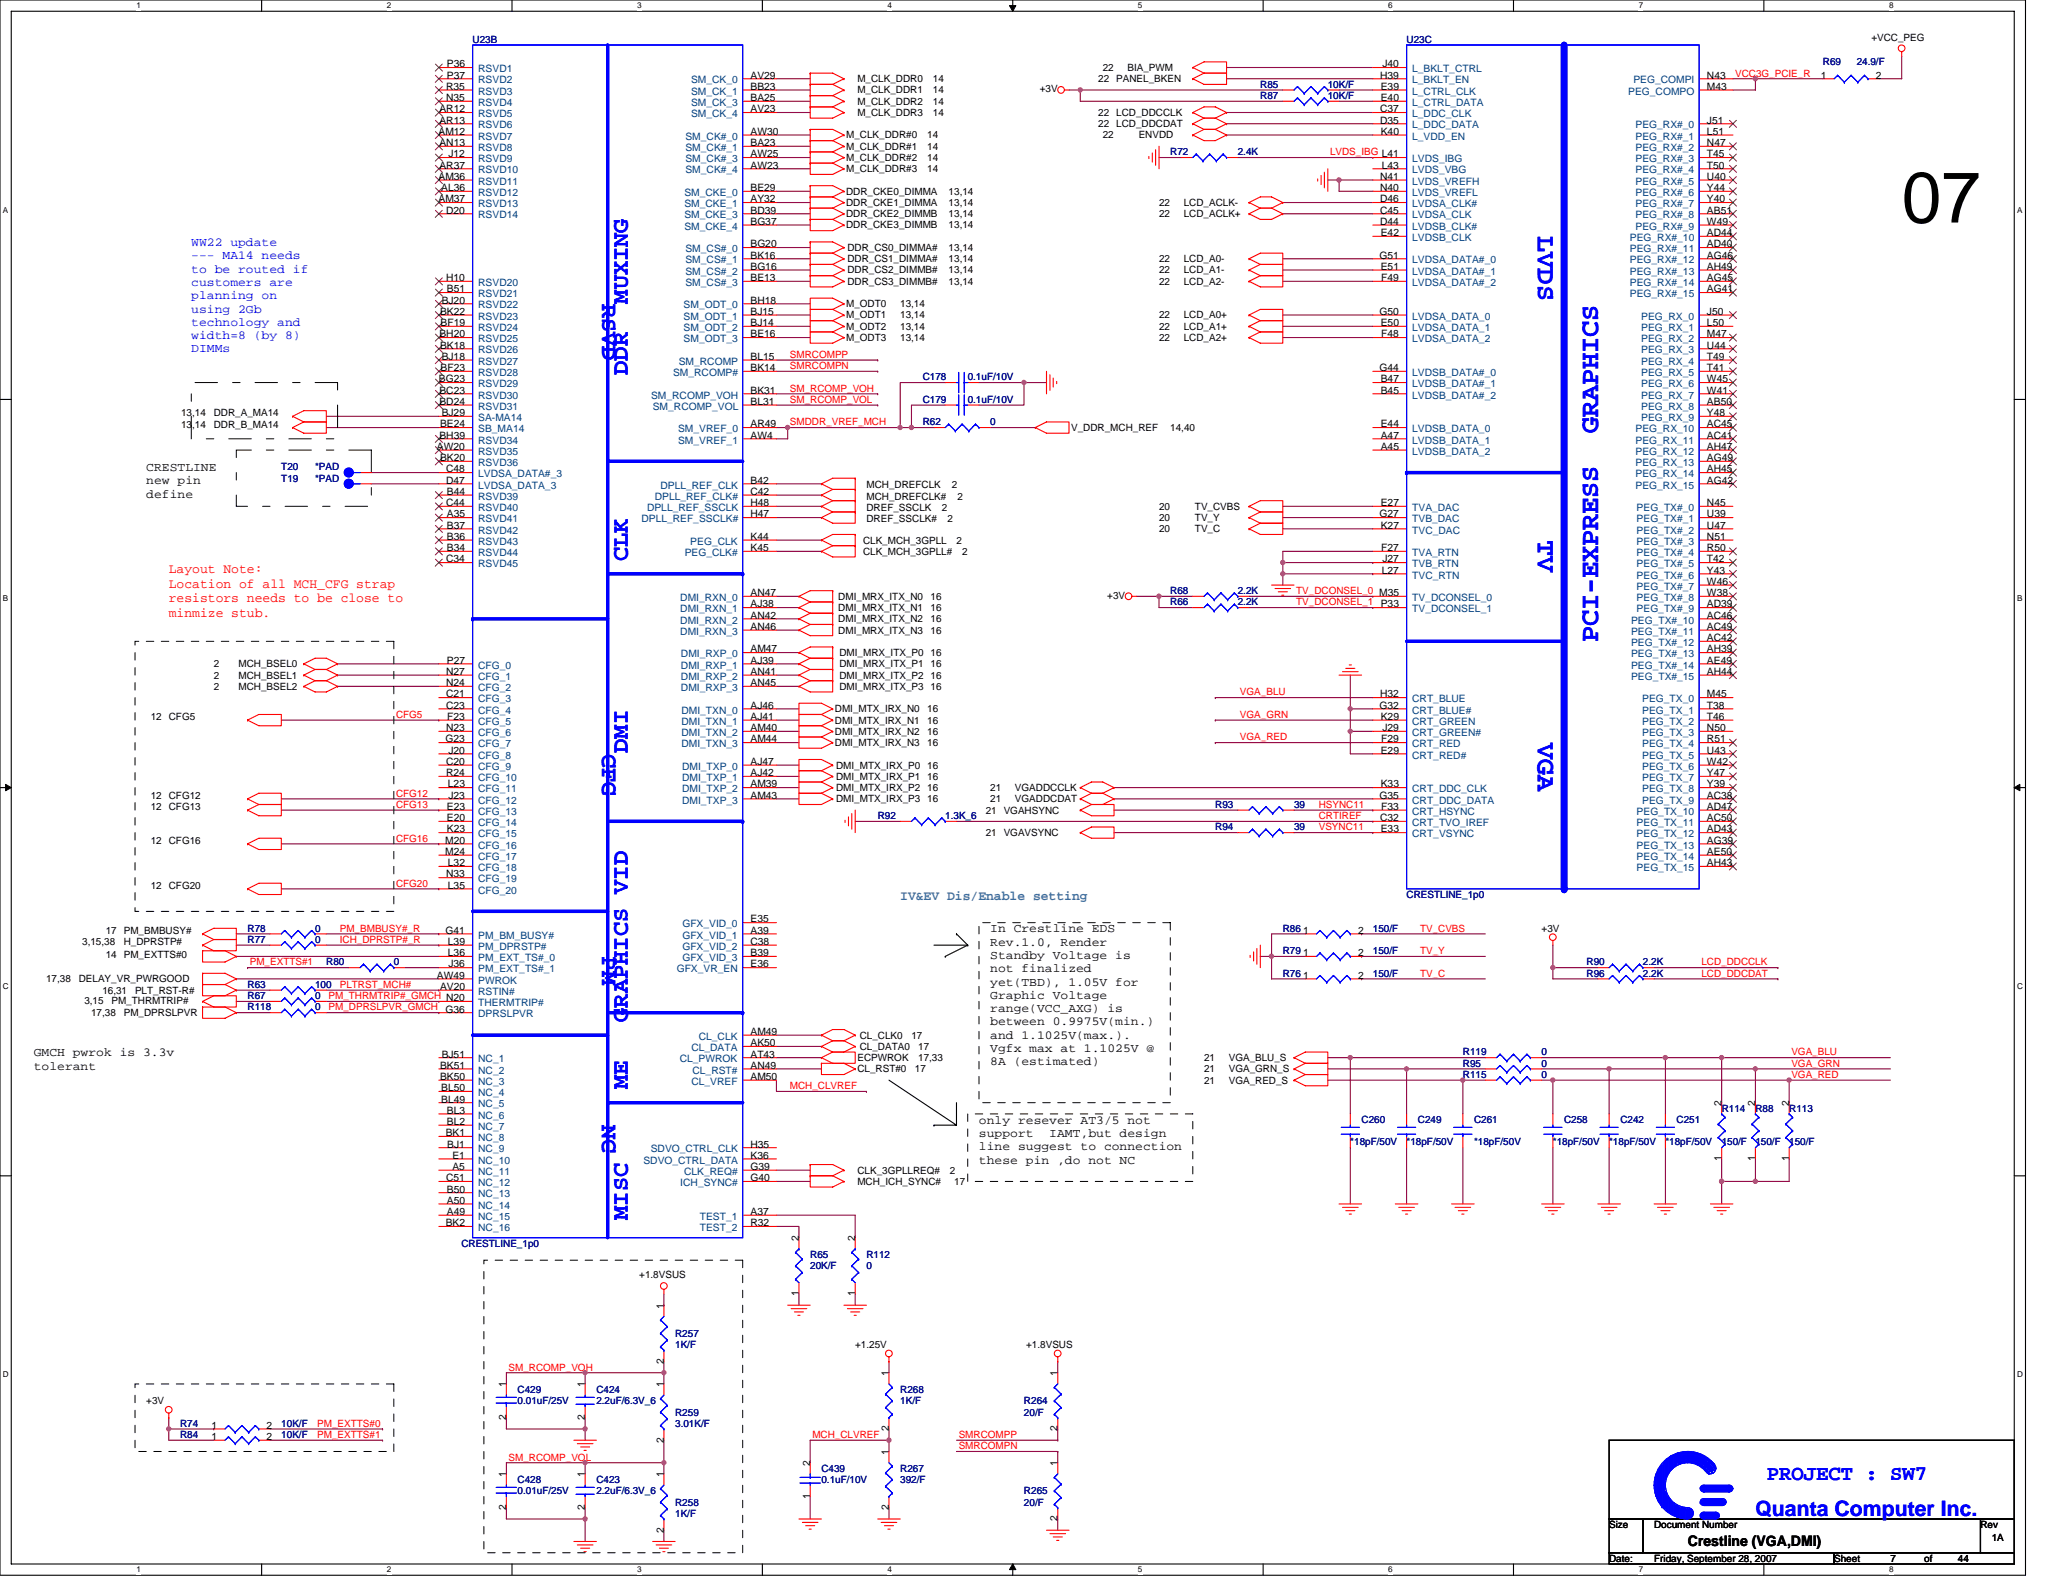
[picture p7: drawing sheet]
<svg xmlns="http://www.w3.org/2000/svg" width="279mm" height="216mm" viewBox="0 0 279 216" stroke-linecap="round" stroke-linejoin="round" font-family="sans-serif">
<defs><g id="words">
<text font-size="9.7" x="257.6" y="30.1">07</text>
<g font-size="3.6" fill="#00f">
<text x="208.3" y="32" transform="rotate(90 208.3 32)">LVDS</text>
<text x="216.5" y="58.7" transform="rotate(-90 216.5 58.7)">GRAPHICS</text>
<text x="208.3" y="73.2" transform="rotate(90 208.3 73.2)">TV</text>
<text x="216.5" y="87" transform="rotate(-90 216.5 87)">PCI-EXPRESS</text>
<text x="208.3" y="100.6" transform="rotate(90 208.3 100.6)">VGA</text>
</g>
<g font-size="3.2" fill="#00f">
<text x="81.6" y="41.1" transform="rotate(90 81.6 41.1)">RSVD</text>
<text x="85" y="41.1" transform="rotate(-90 85 41.1)">MUXING</text>
<text x="85" y="50.8" transform="rotate(-90 85 50.8)">DDR</text>
<text x="85" y="76.1" transform="rotate(-90 85 76.1)">CLK</text>
<text x="85" y="102" transform="rotate(-90 85 102)">DMI</text>
<text x="81.6" y="102.1" transform="rotate(90 81.6 102.1)">CFG</text>
<text x="81.6" y="129.5" transform="rotate(90 81.6 129.5)">PM</text>
<text x="85" y="138.4" transform="rotate(-90 85 138.4)">GRAPHICS VID</text>
<text x="85" y="147.5" transform="rotate(-90 85 147.5)">ME</text>
<text x="81.6" y="152.4" transform="rotate(90 81.6 152.4)">NC</text>
<text x="85" y="165.2" transform="rotate(-90 85 165.2)">MISC</text>
</g>
<g font-size="2.9" fill="#00f">
<text x="239.3" y="200.5">PROJECT : SW7</text>
<text x="237.7" y="205.4">Quanta Computer Inc.</text>
</g>
<text font-size="2" x="228.6" y="209.4">Crestline (VGA,DMI)</text>
<g font-size="1.8" fill="#f00">
<text x="22.9" y="77.7">Layout Note:</text>
<text x="22.9" y="79.6">Location of all MCH_CFG strap</text>
<text x="22.9" y="81.6">resistors needs to be close to</text>
<text x="22.9" y="83.6">minmize stub.</text>
</g>
<text font-size="1.8" fill="#408080" x="121.9" y="121.9">IV&amp;EV Dis/Enable setting</text>
<g font-size="1.7" fill="#00f">
<text x="25.9" y="33.3">WW22 update</text>
<text x="25.9" y="35.1">--- MA14 needs</text>
<text x="25.9" y="36.9">to be routed if</text>
<text x="25.9" y="38.7">customers are</text>
<text x="25.9" y="40.5">planning on</text>
<text x="25.9" y="42.3">using 2Gb</text>
<text x="25.9" y="44.1">technology and</text>
<text x="25.9" y="45.9">width=8 (by 8)</text>
<text x="25.9" y="47.7">DIMMs</text>
</g>
<g font-size="1.7">
<text x="19.8" y="63.8">CRESTLINE</text>
<text x="19.8" y="65.6">new pin</text>
<text x="19.8" y="67.4">define</text>
<text x="134.1" y="126.3">In Crestline EDS</text>
<text x="134.1" y="128.1">Rev.1.0, Render</text>
<text x="134.1" y="129.9">Standby Voltage is</text>
<text x="134.1" y="131.7">not finalized</text>
<text x="134.1" y="133.5">yet(TBD), 1.05V for</text>
<text x="134.1" y="135.3">Graphic Voltage</text>
<text x="134.1" y="137.1">range(VCC_AXG) is</text>
<text x="4.6" y="143.1">GMCH pwrok is 3.3v</text>
<text x="134.1" y="138.9">between 0.9975V(min.)</text>
<text x="134.1" y="140.7">and 1.1025V(max.).</text>
<text x="134.1" y="142.5">Vgfx max at 1.1025V @</text>
<text x="4.6" y="144.9">tolerant</text>
<text x="134.1" y="144.3">8A (estimated)</text>
<text x="132.6" y="152.2">only resever AT3/5 not</text>
<text x="132.6" y="154">support</text>
<text x="132.6" y="155.8">line suggest to connection</text>
<text x="142.1" y="154">IAMT,but design</text>
<text x="132.6" y="157.6">these pin ,do not NC</text>
</g>
<g font-size="1.4" fill="#000080">
<text x="64" y="5.8">U23B</text>
<text x="190.5" y="5.8">U23C</text>
<text x="170.7" y="11.9">R85</text>
<text x="179.8" y="11.9">10K/F</text>
<text x="246.9" y="8.8">R69</text>
<text x="251.5" y="8.8">24.9/F</text>
<text x="170.7" y="13.4">R87</text>
<text x="179.8" y="13.4">10K/F</text>
<text x="158.5" y="21">R72</text>
<text x="167.6" y="21">2.4K</text>
<text x="125" y="51.5">C178</text>
<text x="131.1" y="51.5">0.1uF/10V</text>
<text x="125" y="54.6">C179</text>
<text x="125" y="57.6">R62</text>
<text x="131.1" y="54.6">0.1uF/10V</text>
<text x="134.1" y="57.6">0</text>
<text x="38.1" y="63.7">T20</text>
<text x="38.1" y="65.2">T19</text>
<text x="42.7" y="63.7">*PAD</text>
<text x="42.7" y="65.2">*PAD</text>
<text x="158.5" y="82">R66</text>
<text x="158.5" y="80.5">R68</text>
<text x="167.6" y="82">2.2K</text>
<text x="167.6" y="80.5">2.2K</text>
<text x="118.9" y="111">R92</text>
<text x="128" y="111">1.3K_6</text>
<text x="164.6" y="112.5">R94</text>
<text x="164.6" y="109.4">R93</text>
<text x="175.3" y="112.5">39</text>
<text x="175.3" y="109.4">39</text>
<text x="190.5" y="121.6">CRESTLINE_1p0</text>
<text x="33.5" y="126.2">R78</text>
<text x="33.5" y="127.7">R77</text>
<text x="42.7" y="126.2">0</text>
<text x="42.7" y="127.7">0</text>
<text x="44.2" y="130.8">R80</text>
<text x="53.3" y="130.8">0</text>
<text x="173.7" y="126.2">R86</text>
<text x="173.7" y="129.2">R79</text>
<text x="185.9" y="126.2">150/F</text>
<text x="185.9" y="129.2">150/F</text>
<text x="214.9" y="130.8">R90</text>
<text x="222.5" y="130.8">2.2K</text>
<text x="33.5" y="133.8">R63</text>
<text x="33.5" y="135.3">R67</text>
<text x="33.5" y="136.9">R118</text>
<text x="42.7" y="136.9">0</text>
<text x="42.7" y="133.8">100</text>
<text x="42.7" y="135.3">0</text>
<text x="173.7" y="132.3">R76</text>
<text x="185.9" y="132.3">150/F</text>
<text x="214.9" y="132.3">R96</text>
<text x="222.5" y="132.3">2.2K</text>
<text x="198.1" y="143">R119</text>
<text x="208.8" y="143">0</text>
<text x="198.1" y="146">R115</text>
<text x="198.1" y="144.5">R95</text>
<text x="208.8" y="146">0</text>
<text x="208.8" y="144.5">0</text>
<text x="182.9" y="155.2">*18pF/50V</text>
<text x="184.4" y="152.1">C260</text>
<text x="190.5" y="155.2">*18pF/50V</text>
<text x="192" y="152.1">C249</text>
<text x="199.6" y="152.1">C261</text>
<text x="199.6" y="155.2">*18pF/50V</text>
<text x="210.3" y="155.2">*18pF/50V</text>
<text x="211.8" y="152.1">C258</text>
<text x="217.9" y="155.2">*18pF/50V</text>
<text x="219.5" y="152.1">C242</text>
<text x="225.6" y="155.2">*18pF/50V</text>
<text x="227.1" y="152.1">C251</text>
<text x="233.2" y="150.6">R114</text>
<text x="233.2" y="155.2">150/F</text>
<text x="237.7" y="150.6">R88</text>
<text x="237.7" y="155.2">150/F</text>
<text x="242.3" y="150.6">R113</text>
<text x="242.3" y="155.2">150/F</text>
<text x="62.5" y="168.9">CRESTLINE_1p0</text>
<text x="109.7" y="170.4">R65</text>
<text x="109.7" y="171.9">20K/F</text>
<text x="117.3" y="170.4">R112</text>
<text x="117.3" y="171.9">0</text>
<text x="91.4" y="181.1">R257</text>
<text x="91.4" y="182.6">1K/F</text>
<text x="70.1" y="188.7">C429</text>
<text x="70.1" y="190.2">0.01uF/25V</text>
<text x="80.8" y="188.7">C424</text>
<text x="80.8" y="190.2">2.2uF/6.3V_6</text>
<text x="91.4" y="191.7">R259</text>
<text x="121.9" y="188.7">R268</text>
<text x="121.9" y="190.2">1K/F</text>
<text x="138.7" y="190.2">R264</text>
<text x="138.7" y="191.7">20/F</text>
<text x="24.4" y="193.3">R74</text>
<text x="24.4" y="194.8">R84</text>
<text x="38.1" y="193.3">10K/F</text>
<text x="38.1" y="194.8">10K/F</text>
<text x="91.4" y="193.3">3.01K/F</text>
<text x="70.1" y="200.9">C428</text>
<text x="70.1" y="202.4">0.01uF/25V</text>
<text x="80.8" y="200.9">C423</text>
<text x="80.8" y="202.4">2.2uF/6.3V_6</text>
<text x="91.4" y="203.9">R258</text>
<text x="111.3" y="199.3">C439</text>
<text x="111.3" y="200.9">0.1uF/10V</text>
<text x="121.9" y="199.3">R267</text>
<text x="121.9" y="200.9">392/F</text>
<text x="138.7" y="202.4">R265</text>
<text x="138.7" y="203.9">20/F</text>
<text x="91.4" y="205.4">1K/F</text>
</g>
<g font-size="1.4">
<text x="253.4" y="5.5">+VCC_PEG</text>
<text x="60.5" y="9.1">P36</text>
<text x="60.5" y="10.6">P37</text>
<text x="101.6" y="10.6">AV29</text>
<text x="116.1" y="11.1">M_CLK_DDR0</text>
<text x="126.3" y="11.1">14</text>
<text x="148.7" y="11.1">22 PANEL_BKEN</text>
<text x="149.4" y="9.6">22</text>
<text x="152.7" y="9.6">BIA_PWM</text>
<text x="186.9" y="10.6">H39</text>
<text x="187.2" y="9.1">J40</text>
<text x="231.2" y="10.6">N43</text>
<text x="246.6" y="10.6">1</text>
<text x="254" y="10.6">2</text>
<text x="59.5" y="15.2">AR12</text>
<text x="59.5" y="16.7">AR13</text>
<text x="60.4" y="12.2">R35</text>
<text x="60.4" y="13.7">N35</text>
<text x="101.6" y="12.2">BB23</text>
<text x="101.6" y="13.7">BA25</text>
<text x="101.6" y="15.2">AV23</text>
<text x="116.1" y="12.7">M_CLK_DDR1</text>
<text x="116.1" y="15.7">M_CLK_DDR3</text>
<text x="116.1" y="14.2">M_CLK_DDR2</text>
<text x="126.3" y="12.7">14</text>
<text x="126.3" y="15.7">14</text>
<text x="126.3" y="14.2">14</text>
<text x="140.8" y="12.5">+3V</text>
<text x="148.7" y="17.2">22 LCD_DDCDAT</text>
<text x="148.7" y="15.7">22 LCD_DDCCLK</text>
<text x="186.9" y="15.2">C37</text>
<text x="186.9" y="16.7">D35</text>
<text x="187" y="12.2">E39</text>
<text x="187" y="13.7">E40</text>
<text x="231.2" y="12.2">M43</text>
<text x="231.2" y="16.7">J51</text>
<text x="59.4" y="18.3">AM12</text>
<text x="59.5" y="22.8">AR37</text>
<text x="59.5" y="19.8">AN13</text>
<text x="60.7" y="21.3">J12</text>
<text x="101.6" y="18.3">AW30</text>
<text x="101.6" y="19.8">BA23</text>
<text x="101.6" y="21.3">AW25</text>
<text x="101.6" y="22.8">AW23</text>
<text x="114.6" y="23.3">M_CLK_DDR#3</text>
<text x="114.6" y="21.8">M_CLK_DDR#2</text>
<text x="114.6" y="20.3">M_CLK_DDR#1</text>
<text x="114.6" y="18.8">M_CLK_DDR#0</text>
<text x="125.6" y="23.3">14</text>
<text x="125.6" y="21.8">14</text>
<text x="125.6" y="20.3">14</text>
<text x="125.6" y="18.8">14</text>
<text x="149.4" y="18.8">22</text>
<text x="154.2" y="18.8">ENVDD</text>
<text x="187" y="18.3">K40</text>
<text x="187.2" y="22.8">L43</text>
<text x="231.2" y="18.3">L51</text>
<text x="231.2" y="19.8">N47</text>
<text x="231.2" y="21.3">T45</text>
<text x="231.2" y="22.8">T50</text>
<text x="59.4" y="24.4">AM36</text>
<text x="59.4" y="27.4">AM37</text>
<text x="59.8" y="25.9">AL36</text>
<text x="60.4" y="28.9">D20</text>
<text x="101.6" y="25.9">BE29</text>
<text x="101.6" y="27.4">AY32</text>
<text x="101.6" y="28.9">BD39</text>
<text x="114.6" y="29.4">DDR_CKE2_DIMMB</text>
<text x="114.6" y="27.9">DDR_CKE1_DIMMA</text>
<text x="114.6" y="26.4">DDR_CKE0_DIMMA</text>
<text x="128.5" y="29.4">13,14</text>
<text x="128.5" y="27.9">13,14</text>
<text x="128.5" y="26.4">13,14</text>
<text x="157" y="29.4">22</text>
<text x="157" y="27.9">22</text>
<text x="160.3" y="29.4">LCD_ACLK+</text>
<text x="160.3" y="27.9">LCD_ACLK-</text>
<text x="186.9" y="24.4">N41</text>
<text x="186.9" y="25.9">N40</text>
<text x="186.9" y="27.4">D46</text>
<text x="186.9" y="28.9">C45</text>
<text x="231.2" y="24.4">U40</text>
<text x="231.2" y="25.9">Y44</text>
<text x="231.2" y="27.4">Y40</text>
<text x="231.2" y="28.9">AB51</text>
<text x="101.6" y="30.5">BG37</text>
<text x="101.6" y="33.5">BG20</text>
<text x="101.6" y="35">BK16</text>
<text x="114.6" y="30.9">DDR_CKE3_DIMMB</text>
<text x="114.8" y="35.5">DDR_CS1_DIMMA#</text>
<text x="114.8" y="34">DDR_CS0_DIMMA#</text>
<text x="128.5" y="35.5">13,14</text>
<text x="128.5" y="34">13,14</text>
<text x="128.5" y="30.9">13,14</text>
<text x="157" y="35.5">22</text>
<text x="160.3" y="35.5">LCD_A0-</text>
<text x="186.8" y="35">G51</text>
<text x="186.9" y="30.5">D44</text>
<text x="187" y="32">E42</text>
<text x="231.2" y="30.5">W49</text>
<text x="231.2" y="32">AD44</text>
<text x="231.2" y="33.5">AD40</text>
<text x="231.2" y="35">AG46</text>
<text x="59.8" y="41.1">BJ20</text>
<text x="60.4" y="38.1">H10</text>
<text x="60.5" y="39.6">B51</text>
<text x="101.6" y="36.6">BG16</text>
<text x="101.6" y="38.1">BE13</text>
<text x="101.6" y="41.1">BH18</text>
<text x="114.6" y="41.6">M_ODT0</text>
<text x="114.8" y="38.6">DDR_CS3_DIMMB#</text>
<text x="114.8" y="37">DDR_CS2_DIMMB#</text>
<text x="121.9" y="41.6">13,14</text>
<text x="128.5" y="38.6">13,14</text>
<text x="128.5" y="37">13,14</text>
<text x="157" y="38.6">22</text>
<text x="157" y="37">22</text>
<text x="160.3" y="38.6">LCD_A2-</text>
<text x="160.3" y="37">LCD_A1-</text>
<text x="187" y="36.6">E51</text>
<text x="187.1" y="38.1">F49</text>
<text x="231.2" y="36.6">AH49</text>
<text x="231.2" y="38.1">AG45</text>
<text x="231.2" y="39.6">AG41</text>
<text x="59.5" y="45.7">BH20</text>
<text x="59.6" y="42.7">BK22</text>
<text x="59.6" y="47.2">BK18</text>
<text x="59.7" y="44.2">BF19</text>
<text x="101.6" y="42.7">BJ15</text>
<text x="101.6" y="44.2">BJ14</text>
<text x="101.6" y="45.7">BE16</text>
<text x="114.6" y="43.1">M_ODT1</text>
<text x="114.6" y="44.7">M_ODT2</text>
<text x="114.6" y="46.2">M_ODT3</text>
<text x="121.9" y="43.1">13,14</text>
<text x="121.9" y="44.7">13,14</text>
<text x="121.9" y="46.2">13,14</text>
<text x="157" y="43.1">22</text>
<text x="157" y="44.7">22</text>
<text x="157" y="46.2">22</text>
<text x="160.3" y="43.1">LCD_A0+</text>
<text x="160.3" y="44.7">LCD_A1+</text>
<text x="160.3" y="46.2">LCD_A2+</text>
<text x="186.8" y="42.7">G50</text>
<text x="187" y="44.2">E50</text>
<text x="187.1" y="45.7">F48</text>
<text x="231.2" y="42.7">J50</text>
<text x="231.2" y="44.2">L50</text>
<text x="231.2" y="45.7">M47</text>
<text x="231.2" y="47.2">U44</text>
<text x="59.4" y="51.8">BG23</text>
<text x="59.5" y="53.3">BC23</text>
<text x="59.7" y="50.3">BF23</text>
<text x="59.8" y="48.7">BJ18</text>
<text x="101.6" y="48.7">BL15</text>
<text x="101.6" y="50.3">BK14</text>
<text x="101.6" y="53.3">BK31</text>
<text x="186.8" y="50.3">G44</text>
<text x="187" y="51.8">B47</text>
<text x="187" y="53.3">B45</text>
<text x="231.2" y="48.7">T49</text>
<text x="231.2" y="50.3">T41</text>
<text x="231.2" y="51.8">W45</text>
<text x="231.2" y="53.3">W41</text>
<text x="24.5" y="56.4">13,14</text>
<text x="24.5" y="57.9">13,14</text>
<text x="29" y="56.4">DDR_A_MA14</text>
<text x="29" y="57.9">DDR_B_MA14</text>
<text x="59.5" y="59.4">BH39</text>
<text x="59.5" y="54.8">BD24</text>
<text x="59.6" y="57.9">BE24</text>
<text x="59.8" y="56.4">BJ29</text>
<text x="101.6" y="57.9">AR49</text>
<text x="101.6" y="59.4">AW4</text>
<text x="101.6" y="54.8">BL31</text>
<text x="145.1" y="58.4">V_DDR_MCH_REF</text>
<text x="158.5" y="58.4">14,40</text>
<text x="187" y="59.4">A47</text>
<text x="187" y="57.9">E44</text>
<text x="231.2" y="54.8">AB50</text>
<text x="231.2" y="56.4">Y48</text>
<text x="231.2" y="57.9">AC45</text>
<text x="231.2" y="59.4">AC41</text>
<text x="59.2" y="60.9">AW20</text>
<text x="59.6" y="62.5">BK20</text>
<text x="60.4" y="64">C48</text>
<text x="60.4" y="65.5">D47</text>
<text x="101.6" y="65.5">B42</text>
<text x="187" y="60.9">A45</text>
<text x="231.2" y="60.9">AH47</text>
<text x="231.2" y="62.5">AG49</text>
<text x="231.2" y="64">AH45</text>
<text x="231.2" y="65.5">AG42</text>
<text x="60.4" y="68.6">C44</text>
<text x="60.5" y="67">B44</text>
<text x="60.5" y="70.1">A35</text>
<text x="60.5" y="71.6">B37</text>
<text x="101.6" y="67">C42</text>
<text x="101.6" y="68.6">H48</text>
<text x="101.6" y="70.1">H47</text>
<text x="117.3" y="70.7">DREF_SSCLK#</text>
<text x="117.3" y="69.2">DREF_SSCLK</text>
<text x="117.3" y="67.7">MCH_DREFCLK#</text>
<text x="117.3" y="66.1">MCH_DREFCLK</text>
<text x="127.5" y="69.2">2</text>
<text x="128.3" y="70.7">2</text>
<text x="128.9" y="66.1">2</text>
<text x="129.7" y="67.7">2</text>
<text x="157" y="70.6">20</text>
<text x="157" y="69">20</text>
<text x="161.8" y="70.6">TV_Y</text>
<text x="161.8" y="69">TV_CVBS</text>
<text x="186.8" y="70.1">G27</text>
<text x="187" y="68.6">E27</text>
<text x="187" y="71.6">K27</text>
<text x="231.2" y="68.6">N45</text>
<text x="231.2" y="70.1">U39</text>
<text x="231.2" y="71.6">U47</text>
<text x="60.4" y="76.2">C34</text>
<text x="60.5" y="73.1">B36</text>
<text x="60.5" y="74.7">B34</text>
<text x="101.6" y="73.1">K44</text>
<text x="101.6" y="74.7">K45</text>
<text x="116.9" y="75.1">CLK_MCH_3GPLL#</text>
<text x="116.9" y="73.6">CLK_MCH_3GPLL</text>
<text x="129.5" y="73.6">2</text>
<text x="130.3" y="75.1">2</text>
<text x="157" y="72.1">20</text>
<text x="161.8" y="72.1">TV_C</text>
<text x="187.1" y="74.7">F27</text>
<text x="187.2" y="77.7">L27</text>
<text x="187.2" y="76.2">J27</text>
<text x="231.2" y="73.1">N51</text>
<text x="231.2" y="74.7">R50</text>
<text x="231.2" y="76.2">T42</text>
<text x="231.2" y="77.7">Y43</text>
<text x="101.6" y="80.8">AN47</text>
<text x="101.6" y="82.3">AJ38</text>
<text x="101.6" y="83.8">AN42</text>
<text x="113.5" y="81.2">DMI_MRX_ITX_N0</text>
<text x="113.5" y="82.8">DMI_MRX_ITX_N1</text>
<text x="126" y="81.2">16</text>
<text x="126" y="82.8">16</text>
<text x="150" y="81.1">+3V</text>
<text x="187" y="82.3">P33</text>
<text x="231.2" y="79.2">W46</text>
<text x="231.2" y="80.8">W38</text>
<text x="231.2" y="82.3">AD39</text>
<text x="231.2" y="83.8">AC46</text>
<text x="60.5" y="89.9">P27</text>
<text x="101.6" y="88.4">AM47</text>
<text x="101.6" y="89.9">AJ39</text>
<text x="101.6" y="85.3">AN46</text>
<text x="113.5" y="84.3">DMI_MRX_ITX_N2</text>
<text x="113.5" y="85.8">DMI_MRX_ITX_N3</text>
<text x="113.7" y="88.9">DMI_MRX_ITX_P0 16</text>
<text x="126" y="84.3">16</text>
<text x="126" y="85.8">16</text>
<text x="231.2" y="85.3">AC49</text>
<text x="231.2" y="86.8">AC42</text>
<text x="231.2" y="88.4">AH39</text>
<text x="231.2" y="89.9">AE49</text>
<text x="29" y="91.9">2</text>
<text x="29" y="90.4">2</text>
<text x="29" y="93.4">2</text>
<text x="32.3" y="91.9">MCH_BSEL1</text>
<text x="32.3" y="90.4">MCH_BSEL0</text>
<text x="32.3" y="93.4">MCH_BSEL2</text>
<text x="60.4" y="92.9">N24</text>
<text x="60.4" y="91.4">N27</text>
<text x="60.4" y="94.5">C21</text>
<text x="60.4" y="96">C23</text>
<text x="101.6" y="91.4">AN41</text>
<text x="101.6" y="92.9">AN45</text>
<text x="101.6" y="96">AJ46</text>
<text x="113.7" y="90.4">DMI_MRX_ITX_P1 16</text>
<text x="113.7" y="91.9">DMI_MRX_ITX_P2 16</text>
<text x="113.7" y="93.4">DMI_MRX_ITX_P3 16</text>
<text x="186.8" y="96">G32</text>
<text x="186.9" y="94.5">H32</text>
<text x="231.2" y="94.5">M45</text>
<text x="231.2" y="96">T38</text>
<text x="231.2" y="91.4">AH44</text>
<text x="20.4" y="97.5">12 CFG5</text>
<text x="60.3" y="100.6">G23</text>
<text x="60.4" y="99">N23</text>
<text x="60.6" y="97.5">F23</text>
<text x="101.6" y="97.5">AJ41</text>
<text x="101.6" y="99">AM40</text>
<text x="101.6" y="100.6">AM44</text>
<text x="113.1" y="96.5">DMI_MTX_IRX_N0</text>
<text x="113.1" y="98">DMI_MTX_IRX_N1</text>
<text x="113.1" y="99.5">DMI_MTX_IRX_N2</text>
<text x="113.1" y="101">DMI_MTX_IRX_N3</text>
<text x="125.6" y="96.5">16</text>
<text x="125.6" y="98">16</text>
<text x="125.6" y="99.5">16</text>
<text x="125.6" y="101">16</text>
<text x="187" y="97.5">K29</text>
<text x="187.1" y="100.6">F29</text>
<text x="187.2" y="99">J29</text>
<text x="231.2" y="97.5">T46</text>
<text x="231.2" y="99">N50</text>
<text x="231.2" y="100.6">R51</text>
<text x="60.4" y="103.6">C20</text>
<text x="60.4" y="105.1">R24</text>
<text x="60.7" y="106.7">L23</text>
<text x="60.7" y="102.1">J20</text>
<text x="101.6" y="103.6">AJ47</text>
<text x="101.6" y="105.1">AJ42</text>
<text x="101.6" y="106.7">AM39</text>
<text x="113.2" y="104.1">DMI_MTX_IRX_P0 16</text>
<text x="113.2" y="105.6">DMI_MTX_IRX_P1 16</text>
<text x="113.2" y="107.1">DMI_MTX_IRX_P2 16</text>
<text x="134.1" y="107.1">21</text>
<text x="137.5" y="107.1">VGADDCCLK</text>
<text x="187" y="106.7">K33</text>
<text x="187" y="102.1">E29</text>
<text x="231.2" y="102.1">U43</text>
<text x="231.2" y="103.6">W42</text>
<text x="231.2" y="105.1">Y47</text>
<text x="231.2" y="106.7">Y39</text>
<text x="20.4" y="108.2">12 CFG12</text>
<text x="20.4" y="109.7">12 CFG13</text>
<text x="60.5" y="109.7">E23</text>
<text x="60.5" y="111.2">E20</text>
<text x="60.5" y="112.8">K23</text>
<text x="60.7" y="108.2">J23</text>
<text x="101.6" y="108.2">AM43</text>
<text x="113.2" y="108.7">DMI_MTX_IRX_P3 16</text>
<text x="133.5" y="113.2">21 VGAVSYNC</text>
<text x="133.5" y="110.2">21 VGAHSYNC</text>
<text x="134.1" y="108.7">21</text>
<text x="137.5" y="108.7">VGADDCDAT</text>
<text x="186.8" y="108.2">G35</text>
<text x="186.9" y="111.2">C32</text>
<text x="187" y="112.8">E33</text>
<text x="187.1" y="109.7">F33</text>
<text x="231.2" y="108.2">AC38</text>
<text x="231.2" y="109.7">AD47</text>
<text x="231.2" y="111.2">AC50</text>
<text x="231.2" y="112.8">AD43</text>
<text x="20.4" y="114.3">12 CFG16</text>
<text x="60.3" y="114.3">M20</text>
<text x="60.3" y="115.8">M24</text>
<text x="60.4" y="118.9">N33</text>
<text x="60.7" y="117.3">L32</text>
<text x="231.2" y="114.3">AG39</text>
<text x="231.2" y="115.8">AE50</text>
<text x="231.2" y="117.3">AH43</text>
<text x="20.4" y="120.4">12 CFG20</text>
<text x="60.7" y="120.4">L35</text>
<text x="101.6" y="124.9">E35</text>
<text x="11.1" y="128">3,15,38</text>
<text x="14.3" y="129.7">14 PM_EXTTS#0</text>
<text x="14.3" y="126.5">17 PM_BMBUSY#</text>
<text x="16.8" y="128">H_DPRSTP#</text>
<text x="60.3" y="126.5">G41</text>
<text x="60.7" y="129.5">L36</text>
<text x="60.7" y="128">L39</text>
<text x="60.7" y="131">J36</text>
<text x="101.6" y="126.5">A39</text>
<text x="101.6" y="128">C38</text>
<text x="101.6" y="129.5">B39</text>
<text x="101.6" y="131">E36</text>
<text x="176.5" y="126.5">1</text>
<text x="176.5" y="129.5">1</text>
<text x="183.9" y="126.5">2</text>
<text x="183.9" y="129.5">2</text>
<text x="208.8" y="126.2">+3V</text>
<text x="6.2" y="133.1">17,38</text>
<text x="10.7" y="133.1">DELAY_VR_PWRGOOD</text>
<text x="11.4" y="136">3,15</text>
<text x="12.3" y="137.6">17,38</text>
<text x="13.9" y="134.6">16,31</text>
<text x="15.1" y="136">PM_THRMTRIP#</text>
<text x="16.8" y="137.6">PM_DPRSLPVR</text>
<text x="18.3" y="134.6">PLT_RST-R#</text>
<text x="59.2" y="132.6">AW49</text>
<text x="59.6" y="134.1">AV20</text>
<text x="60.3" y="137.1">G36</text>
<text x="176.5" y="132.6">1</text>
<text x="183.9" y="132.6">2</text>
<text x="59.8" y="143.2">BJ51</text>
<text x="101.6" y="140.2">AM49</text>
<text x="101.6" y="143.2">AT43</text>
<text x="101.6" y="141.7">AK50</text>
<text x="116.1" y="143.7">ECPWROK</text>
<text x="116.4" y="142.2">CL_DATA0</text>
<text x="116.4" y="140.7">CL_CLK0</text>
<text x="123.4" y="140.7">17</text>
<text x="124.4" y="142.2">17</text>
<text x="124.4" y="143.7">17,33</text>
<text x="163.1" y="143.7">21</text>
<text x="166.4" y="143.7">VGA_BLU_S</text>
<text x="59.6" y="144.8">BK51</text>
<text x="59.6" y="146.3">BK50</text>
<text x="59.8" y="147.8">BL50</text>
<text x="59.8" y="149.3">BL49</text>
<text x="101.6" y="144.8">AN49</text>
<text x="101.6" y="146.3">AM50</text>
<text x="116.1" y="145.2">CL_RST#0</text>
<text x="123.9" y="145.2">17</text>
<text x="163.1" y="145.2">21</text>
<text x="163.1" y="146.8">21</text>
<text x="166.4" y="145.2">VGA_GRN_S</text>
<text x="166.4" y="146.8">VGA_RED_S</text>
<text x="233.2" y="149.8" transform="rotate(-90 233.2 149.8)">2</text>
<text x="237.7" y="149.8" transform="rotate(-90 237.7 149.8)">2</text>
<text x="242.3" y="149.8" transform="rotate(-90 242.3 149.8)">2</text>
<text x="60.4" y="153.9">BK1</text>
<text x="60.5" y="150.9">BL3</text>
<text x="60.5" y="152.4">BL2</text>
<text x="60.6" y="155.4">BJ1</text>
<text x="101.6" y="155.4">H35</text>
<text x="60.4" y="160">C51</text>
<text x="60.5" y="161.5">B50</text>
<text x="61.3" y="157">E1</text>
<text x="61.3" y="158.5">A5</text>
<text x="101.6" y="160">G40</text>
<text x="101.6" y="158.5">G39</text>
<text x="101.6" y="157">K36</text>
<text x="116.1" y="160.5">MCH_ICH_SYNC#</text>
<text x="116.1" y="159">CLK_3GPLLREQ#</text>
<text x="128.6" y="159">2</text>
<text x="129.2" y="160.5">17</text>
<text x="233.2" y="157.3" transform="rotate(-90 233.2 157.3)">1</text>
<text x="237.7" y="157.3" transform="rotate(-90 237.7 157.3)">1</text>
<text x="242.3" y="157.3" transform="rotate(-90 242.3 157.3)">1</text>
<text x="60.4" y="166.1">BK2</text>
<text x="60.5" y="163">A50</text>
<text x="60.5" y="164.6">A49</text>
<text x="101.6" y="164.6">A37</text>
<text x="101.6" y="166.1">R32</text>
<text x="86.6" y="173.1">+1.8VSUS</text>
<text x="108.2" y="168.1" transform="rotate(-90 108.2 168.1)">2</text>
<text x="115.8" y="168.1" transform="rotate(-90 115.8 168.1)">2</text>
<text x="89.9" y="177.2" transform="rotate(-90 89.9 177.2)">1</text>
<text x="108.2" y="175.6" transform="rotate(-90 108.2 175.6)">1</text>
<text x="115.8" y="175.6" transform="rotate(-90 115.8 175.6)">1</text>
<text x="89.9" y="184.7" transform="rotate(-90 89.9 184.7)">2</text>
<text x="115.8" y="182.6">+1.25V</text>
<text x="139" y="182.6">+1.8VSUS</text>
<text x="19.8" y="190.2">+3V</text>
<text x="68.6" y="187.9" transform="rotate(-90 68.6 187.9)">1</text>
<text x="79.2" y="187.9" transform="rotate(-90 79.2 187.9)">1</text>
<text x="89.9" y="187.9" transform="rotate(-90 89.9 187.9)">1</text>
<text x="120.4" y="186.4" transform="rotate(-90 120.4 186.4)">1</text>
<text x="143.2" y="186.4" transform="rotate(-90 143.2 186.4)">1</text>
<text x="28.7" y="193.5">1</text>
<text x="28.7" y="195.1">1</text>
<text x="36.1" y="193.5">2</text>
<text x="36.1" y="195.1">2</text>
<text x="68.6" y="192.3" transform="rotate(-90 68.6 192.3)">2</text>
<text x="79.2" y="192.3" transform="rotate(-90 79.2 192.3)">2</text>
<text x="89.9" y="195.4" transform="rotate(-90 89.9 195.4)">2</text>
<text x="120.4" y="197.1" transform="rotate(-90 120.4 197.1)">1</text>
<text x="120.4" y="193.9" transform="rotate(-90 120.4 193.9)">2</text>
<text x="143.2" y="193.9" transform="rotate(-90 143.2 193.9)">2</text>
<text x="68.6" y="200.1" transform="rotate(-90 68.6 200.1)">1</text>
<text x="79.2" y="200.1" transform="rotate(-90 79.2 200.1)">1</text>
<text x="89.9" y="200.1" transform="rotate(-90 89.9 200.1)">1</text>
<text x="109.7" y="203" transform="rotate(-90 109.7 203)">1</text>
<text x="109.7" y="198.6" transform="rotate(-90 109.7 198.6)">2</text>
<text x="143.2" y="198.6" transform="rotate(-90 143.2 198.6)">1</text>
<text x="68.6" y="204.5" transform="rotate(-90 68.6 204.5)">2</text>
<text x="79.2" y="204.5" transform="rotate(-90 79.2 204.5)">2</text>
<text x="89.9" y="207.6" transform="rotate(-90 89.9 207.6)">2</text>
<text x="120.4" y="204.5" transform="rotate(-90 120.4 204.5)">2</text>
<text x="143.2" y="206.1" transform="rotate(-90 143.2 206.1)">2</text>
<text x="217.9" y="207">Size</text>
<text x="224" y="207">Document Number</text>
<text x="268.2" y="207">Rev</text>
<text x="269.7" y="208.8">1A</text>
<text x="217.9" y="211.5">Date:</text>
<text x="224" y="211.5">Friday, September 28, 2007</text>
<text x="248.4" y="211.5">Sheet</text>
<text x="256" y="211.5">7</text>
<text x="260.6" y="211.5">of</text>
<text x="265.2" y="211.5">44</text>
</g>
<g font-size="1.4" fill="#004080">
<text x="64.8" y="9.8">RSVD1</text>
<text x="64.8" y="11.3">RSVD2</text>
<text x="93.6" y="11.3">SM_CK_0</text>
<text x="191.3" y="11.3">L_BKLT_EN</text>
<text x="191.3" y="9.8">L_BKLT_CTRL</text>
<text x="221.2" y="11.3">PEG_COMPI</text>
<text x="64.8" y="15.9">RSVD5</text>
<text x="64.8" y="17.4">RSVD6</text>
<text x="64.8" y="12.8">RSVD3</text>
<text x="64.8" y="14.4">RSVD4</text>
<text x="93.6" y="12.8">SM_CK_1</text>
<text x="93.6" y="14.4">SM_CK_3</text>
<text x="93.6" y="15.9">SM_CK_4</text>
<text x="191.3" y="12.8">L_CTRL_CLK</text>
<text x="191.3" y="14.4">L_CTRL_DATA</text>
<text x="191.3" y="15.9">L_DDC_CLK</text>
<text x="191.3" y="17.4">L_DDC_DATA</text>
<text x="220.5" y="12.8">PEG_COMPO</text>
<text x="221.5" y="17.4">PEG_RX#_0</text>
<text x="64.8" y="23.5">RSVD10</text>
<text x="64.8" y="18.9">RSVD7</text>
<text x="64.8" y="20.4">RSVD8</text>
<text x="64.8" y="22">RSVD9</text>
<text x="92.8" y="18.9">SM_CK#_0</text>
<text x="92.8" y="20.4">SM_CK#_1</text>
<text x="92.8" y="22">SM_CK#_3</text>
<text x="92.8" y="23.5">SM_CK#_4</text>
<text x="191.3" y="18.9">L_VDD_EN</text>
<text x="191.3" y="22">LVDS_IBG</text>
<text x="191.3" y="23.5">LVDS_VBG</text>
<text x="221.5" y="18.9">PEG_RX#_1</text>
<text x="221.5" y="20.4">PEG_RX#_2</text>
<text x="221.5" y="22">PEG_RX#_3</text>
<text x="221.5" y="23.5">PEG_RX#_4</text>
<text x="64.8" y="26.5">RSVD12</text>
<text x="64.8" y="25">RSVD11</text>
<text x="64.8" y="28.1">RSVD13</text>
<text x="64.8" y="29.6">RSVD14</text>
<text x="92.7" y="26.5">SM_CKE_0</text>
<text x="92.7" y="28.1">SM_CKE_1</text>
<text x="92.7" y="29.6">SM_CKE_3</text>
<text x="191.3" y="25">LVDS_VREFH</text>
<text x="191.3" y="26.5">LVDS_VREFL</text>
<text x="191.3" y="28.1">LVDSA_CLK#</text>
<text x="191.3" y="29.6">LVDSA_CLK</text>
<text x="221.5" y="25">PEG_RX#_5</text>
<text x="221.5" y="26.5">PEG_RX#_6</text>
<text x="221.5" y="28.1">PEG_RX#_7</text>
<text x="221.5" y="29.6">PEG_RX#_8</text>
<text x="92.7" y="31.1">SM_CKE_4</text>
<text x="92.8" y="34.2">SM_CS#_0</text>
<text x="92.8" y="35.7">SM_CS#_1</text>
<text x="191.3" y="35.7">LVDSA_DATA#_0</text>
<text x="191.3" y="31.1">LVDSB_CLK#</text>
<text x="191.3" y="32.6">LVDSB_CLK</text>
<text x="220.7" y="32.6">PEG_RX#_10</text>
<text x="220.7" y="34.2">PEG_RX#_11</text>
<text x="220.7" y="35.7">PEG_RX#_12</text>
<text x="221.5" y="31.1">PEG_RX#_9</text>
<text x="64.8" y="41.8">RSVD22</text>
<text x="64.8" y="40.3">RSVD21</text>
<text x="64.8" y="38.7">RSVD20</text>
<text x="92.6" y="41.8">SM_ODT_0</text>
<text x="92.8" y="37.2">SM_CS#_2</text>
<text x="92.8" y="38.7">SM_CS#_3</text>
<text x="191.3" y="37.2">LVDSA_DATA#_1</text>
<text x="191.3" y="38.7">LVDSA_DATA#_2</text>
<text x="220.7" y="37.2">PEG_RX#_13</text>
<text x="220.7" y="38.7">PEG_RX#_14</text>
<text x="220.7" y="40.3">PEG_RX#_15</text>
<text x="64.8" y="43.3">RSVD23</text>
<text x="64.8" y="44.8">RSVD24</text>
<text x="64.8" y="46.4">RSVD25</text>
<text x="64.8" y="47.9">RSVD26</text>
<text x="92.6" y="43.3">SM_ODT_1</text>
<text x="92.6" y="44.8">SM_ODT_2</text>
<text x="92.6" y="46.4">SM_ODT_3</text>
<text x="191.3" y="44.8">LVDSA_DATA_1</text>
<text x="191.3" y="46.4">LVDSA_DATA_2</text>
<text x="191.3" y="43.3">LVDSA_DATA_0</text>
<text x="222.3" y="43.3">PEG_RX_0</text>
<text x="222.3" y="44.8">PEG_RX_1</text>
<text x="222.3" y="46.4">PEG_RX_2</text>
<text x="222.3" y="47.9">PEG_RX_3</text>
<text x="64.8" y="50.9">RSVD28</text>
<text x="64.8" y="52.5">RSVD29</text>
<text x="64.8" y="54">RSVD30</text>
<text x="64.8" y="49.4">RSVD27</text>
<text x="88.2" y="54">SM_RCOMP_VOH</text>
<text x="91.2" y="50.9">SM_RCOMP#</text>
<text x="91.9" y="49.4">SM_RCOMP</text>
<text x="191.3" y="50.9">LVDSB_DATA#_0</text>
<text x="191.3" y="52.5">LVDSB_DATA#_1</text>
<text x="191.3" y="54">LVDSB_DATA#_2</text>
<text x="222.3" y="49.4">PEG_RX_4</text>
<text x="222.3" y="50.9">PEG_RX_5</text>
<text x="222.3" y="52.5">PEG_RX_6</text>
<text x="222.3" y="54">PEG_RX_7</text>
<text x="64.8" y="55.5">RSVD31</text>
<text x="64.8" y="57">SA-MA14</text>
<text x="64.8" y="58.5">SB_MA14</text>
<text x="88.4" y="55.5">SM_RCOMP_VOL</text>
<text x="91.8" y="58.5">SM_VREF_0</text>
<text x="191.3" y="58.5">LVDSB_DATA_0</text>
<text x="221.5" y="58.5">PEG_RX_10</text>
<text x="222.3" y="55.5">PEG_RX_8</text>
<text x="222.3" y="57">PEG_RX_9</text>
<text x="64.8" y="60.1">RSVD34</text>
<text x="64.8" y="61.6">RSVD35</text>
<text x="64.8" y="63.1">RSVD36</text>
<text x="64.8" y="64.6">LVDSA_DATA#_3</text>
<text x="91.8" y="60.1">SM_VREF_1</text>
<text x="191.3" y="60.1">LVDSB_DATA_1</text>
<text x="191.3" y="61.6">LVDSB_DATA_2</text>
<text x="221.5" y="60.1">PEG_RX_11</text>
<text x="221.5" y="61.6">PEG_RX_12</text>
<text x="221.5" y="63.1">PEG_RX_13</text>
<text x="221.5" y="64.6">PEG_RX_14</text>
<text x="64.8" y="66.2">LVDSA_DATA_3</text>
<text x="64.8" y="67.7">RSVD39</text>
<text x="64.8" y="69.2">RSVD40</text>
<text x="64.8" y="70.7">RSVD41</text>
<text x="86.9" y="70.7">DPLL_REF_SSCLK#</text>
<text x="87.6" y="69.2">DPLL_REF_SSCLK</text>
<text x="88.7" y="67.7">DPLL_REF_CLK#</text>
<text x="89.5" y="66.2">DPLL_REF_CLK</text>
<text x="191.3" y="69.2">TVA_DAC</text>
<text x="191.3" y="70.7">TVB_DAC</text>
<text x="221.5" y="66.2">PEG_RX_15</text>
<text x="221.7" y="69.2">PEG_TX#_0</text>
<text x="221.7" y="70.7">PEG_TX#_1</text>
<text x="64.8" y="72.3">RSVD42</text>
<text x="64.8" y="73.8">RSVD43</text>
<text x="64.8" y="75.3">RSVD44</text>
<text x="64.8" y="76.8">RSVD45</text>
<text x="92.7" y="75.3">PEG_CLK#</text>
<text x="93.5" y="73.8">PEG_CLK</text>
<text x="191.3" y="72.3">TVC_DAC</text>
<text x="191.3" y="75.3">TVA_RTN</text>
<text x="191.3" y="76.8">TVB_RTN</text>
<text x="221.7" y="73.8">PEG_TX#_3</text>
<text x="221.7" y="75.3">PEG_TX#_4</text>
<text x="221.7" y="76.8">PEG_TX#_5</text>
<text x="221.7" y="72.3">PEG_TX#_2</text>
<text x="92.1" y="81.4">DMI_RXN_0</text>
<text x="92.1" y="82.9">DMI_RXN_1</text>
<text x="191.3" y="78.4">TVC_RTN</text>
<text x="191.3" y="81.4">TV_DCONSEL_0</text>
<text x="191.3" y="82.9">TV_DCONSEL_1</text>
<text x="221.7" y="78.4">PEG_TX#_6</text>
<text x="221.7" y="79.9">PEG_TX#_7</text>
<text x="221.7" y="81.4">PEG_TX#_8</text>
<text x="221.7" y="82.9">PEG_TX#_9</text>
<text x="92.1" y="84.5">DMI_RXN_2</text>
<text x="92.1" y="86">DMI_RXN_3</text>
<text x="92.2" y="89">DMI_RXP_0</text>
<text x="220.9" y="84.5">PEG_TX#_10</text>
<text x="220.9" y="86">PEG_TX#_11</text>
<text x="220.9" y="87.5">PEG_TX#_12</text>
<text x="220.9" y="89">PEG_TX#_13</text>
<text x="64.8" y="93.6">CFG_2</text>
<text x="64.8" y="90.6">CFG_0</text>
<text x="64.8" y="92.1">CFG_1</text>
<text x="64.8" y="95.1">CFG_3</text>
<text x="92.2" y="90.6">DMI_RXP_1</text>
<text x="92.2" y="92.1">DMI_RXP_2</text>
<text x="92.2" y="93.6">DMI_RXP_3</text>
<text x="191.3" y="95.1">CRT_BLUE</text>
<text x="220.9" y="90.6">PEG_TX#_14</text>
<text x="220.9" y="92.1">PEG_TX#_15</text>
<text x="222.4" y="95.1">PEG_TX_0</text>
<text x="64.8" y="96.6">CFG_4</text>
<text x="64.8" y="98.2">CFG_5</text>
<text x="64.8" y="99.7">CFG_6</text>
<text x="64.8" y="101.2">CFG_7</text>
<text x="92.3" y="96.6">DMI_TXN_0</text>
<text x="92.3" y="98.2">DMI_TXN_1</text>
<text x="92.3" y="99.7">DMI_TXN_2</text>
<text x="92.3" y="101.2">DMI_TXN_3</text>
<text x="191.3" y="96.6">CRT_BLUE#</text>
<text x="191.3" y="98.2">CRT_GREEN</text>
<text x="191.3" y="99.7">CRT_GREEN#</text>
<text x="191.3" y="101.2">CRT_RED</text>
<text x="222.4" y="96.6">PEG_TX_1</text>
<text x="222.4" y="98.2">PEG_TX_2</text>
<text x="222.4" y="99.7">PEG_TX_3</text>
<text x="222.4" y="101.2">PEG_TX_4</text>
<text x="64.8" y="102.7">CFG_8</text>
<text x="64.8" y="104.3">CFG_9</text>
<text x="64.8" y="105.8">CFG_10</text>
<text x="64.8" y="107.3">CFG_11</text>
<text x="92.4" y="104.3">DMI_TXP_0</text>
<text x="92.4" y="105.8">DMI_TXP_1</text>
<text x="92.4" y="107.3">DMI_TXP_2</text>
<text x="191.3" y="107.3">CRT_DDC_CLK</text>
<text x="191.3" y="102.7">CRT_RED#</text>
<text x="222.4" y="102.7">PEG_TX_5</text>
<text x="222.4" y="104.3">PEG_TX_6</text>
<text x="222.4" y="105.8">PEG_TX_7</text>
<text x="222.4" y="107.3">PEG_TX_8</text>
<text x="64.8" y="108.8">CFG_12</text>
<text x="64.8" y="110.4">CFG_13</text>
<text x="64.8" y="111.9">CFG_14</text>
<text x="64.8" y="113.4">CFG_15</text>
<text x="92.4" y="108.8">DMI_TXP_3</text>
<text x="191.3" y="108.8">CRT_DDC_DATA</text>
<text x="191.3" y="110.4">CRT_HSYNC</text>
<text x="191.3" y="111.9">CRT_TVO_IREF</text>
<text x="191.3" y="113.4">CRT_VSYNC</text>
<text x="221.7" y="110.4">PEG_TX_10</text>
<text x="221.7" y="111.9">PEG_TX_11</text>
<text x="221.7" y="113.4">PEG_TX_12</text>
<text x="222.4" y="108.8">PEG_TX_9</text>
<text x="64.8" y="118">CFG_18</text>
<text x="64.8" y="119.5">CFG_19</text>
<text x="64.8" y="114.9">CFG_16</text>
<text x="64.8" y="116.5">CFG_17</text>
<text x="221.7" y="114.9">PEG_TX_13</text>
<text x="221.7" y="116.5">PEG_TX_14</text>
<text x="221.7" y="118">PEG_TX_15</text>
<text x="64.8" y="121">CFG_20</text>
<text x="92.4" y="125.6">GFX_VID_0</text>
<text x="64.8" y="127.1">PM_BM_BUSY#</text>
<text x="64.8" y="130.2">PM_EXT_TS#_0</text>
<text x="64.8" y="131.7">PM_EXT_TS#_1</text>
<text x="64.8" y="128.7">PM_DPRSTP#</text>
<text x="91.7" y="131.7">GFX_VR_EN</text>
<text x="92.4" y="127.1">GFX_VID_1</text>
<text x="92.4" y="128.7">GFX_VID_2</text>
<text x="92.4" y="130.2">GFX_VID_3</text>
<text x="64.8" y="133.2">PWROK</text>
<text x="64.8" y="134.7">RSTIN#</text>
<text x="64.8" y="136.3">THERMTRIP#</text>
<text x="64.8" y="137.8">DPRSLPVR</text>
<text x="64.8" y="143.9">NC_1</text>
<text x="92.1" y="143.9">CL_PWROK</text>
<text x="93.6" y="142.4">CL_DATA</text>
<text x="94.6" y="140.8">CL_CLK</text>
<text x="64.8" y="145.4">NC_2</text>
<text x="64.8" y="146.9">NC_3</text>
<text x="64.8" y="148.5">NC_4</text>
<text x="64.8" y="150">NC_5</text>
<text x="93.6" y="146.9">CL_VREF</text>
<text x="93.8" y="145.4">CL_RST#</text>
<text x="64.8" y="151.5">NC_6</text>
<text x="64.8" y="153">NC_7</text>
<text x="64.8" y="154.6">NC_8</text>
<text x="64.8" y="156.1">NC_9</text>
<text x="64.8" y="157.6">NC_10</text>
<text x="64.8" y="159.1">NC_11</text>
<text x="64.8" y="160.7">NC_12</text>
<text x="87.1" y="157.6">SDVO_CTRL_DATA</text>
<text x="88.1" y="156.1">SDVO_CTRL_CLK</text>
<text x="92.1" y="160.7">ICH_SYNC#</text>
<text x="92.6" y="159.1">CLK_REQ#</text>
<text x="64.8" y="162.2">NC_13</text>
<text x="64.8" y="163.7">NC_14</text>
<text x="64.8" y="165.2">NC_15</text>
<text x="64.8" y="166.8">NC_16</text>
<text x="94.8" y="165.2">TEST_1</text>
<text x="94.8" y="166.8">TEST_2</text>
</g>
<g font-size="1.4" fill="#f00">
<text x="235" y="10.4">VCC3G_PCIE_R</text>
<text x="180.1" y="21">LVDS_IBG L41</text>
<text x="107" y="48.5">SMRCOMPP</text>
<text x="107" y="50">SMRCOMPN</text>
<text x="107" y="53">SM_RCOMP_VOH</text>
<text x="107" y="54.6">SM_RCOMP_VOL</text>
<text x="107" y="57.6">SMDDR_VREF_MCH</text>
<text x="175.6" y="82">TV_DCONSEL_1</text>
<text x="175.6" y="80.5">TV_DCONSEL_0 M35</text>
<text x="167.9" y="94.2">VGA_BLU</text>
<text x="53.6" y="97.2">CFG5</text>
<text x="167.9" y="100.3">VGA_RED</text>
<text x="167.9" y="97.2">VGA_GRN</text>
<text x="53.6" y="107.9">CFG12</text>
<text x="53.6" y="109.4">CFG13</text>
<text x="178.6" y="112.5">VSYNC11</text>
<text x="178.6" y="109.4">HSYNC11</text>
<text x="178.6" y="111">CRTIREF</text>
<text x="53.6" y="114">CFG16</text>
<text x="53.6" y="120.1">CFG20</text>
<text x="33.8" y="130.8">PM_EXTTS#1</text>
<text x="46" y="126.2">PM_BMBUSY#_R</text>
<text x="46" y="127.7">ICH_DPRSTP#_R</text>
<text x="192.3" y="126.2">TV_CVBS</text>
<text x="192.3" y="129.2">TV_Y</text>
<text x="230.4" y="130.8">LCD_DDCCLK</text>
<text x="44.5" y="136.9">PM_DPRSLPVR_GMCH</text>
<text x="44.5" y="135.3">PM_THRMTRIP#_GMCH N20</text>
<text x="46" y="133.8">PLTRST_MCH#</text>
<text x="192.3" y="132.3">TV_C</text>
<text x="230.4" y="132.3">LCD_DDCDAT</text>
<text x="242.6" y="143">VGA_BLU</text>
<text x="107" y="147.5">MCH_CLVREF</text>
<text x="242.6" y="146">VGA_RED</text>
<text x="242.6" y="144.5">VGA_GRN</text>
<text x="68.9" y="185.6">SM_RCOMP_VOH</text>
<text x="43" y="194.8">PM_EXTTS#1</text>
<text x="43" y="193.3">PM_EXTTS#0</text>
<text x="68.9" y="197.8">SM_RCOMP_VOL</text>
<text x="110" y="194.8">MCH_CLVREF</text>
<text x="129.8" y="194.8">SMRCOMPP</text>
<text x="129.8" y="196.3">SMRCOMPN</text>
</g>
<g font-size="1.1">
<text x="18.5" y="1.1">1</text>
<text x="52.4" y="1.1">2</text>
<text x="86.3" y="1.1">3</text>
<text x="120.2" y="1.1">4</text>
<text x="154.1" y="1.1">5</text>
<text x="188" y="1.1">6</text>
<text x="221.9" y="1.1">7</text>
<text x="255.8" y="1.1">8</text>
<text x=".4" y="28.8">A</text>
<text x="273.2" y="28.8">A</text>
<text x=".4" y="81.4">B</text>
<text x="273.2" y="81.4">B</text>
<text x=".4" y="134">C</text>
<text x="273.2" y="134">C</text>
<text x=".4" y="186.5">D</text>
<text x="273.2" y="186.5">D</text>
<text x="18.5" y="213">1</text>
<text x="52.4" y="213">2</text>
<text x="86.3" y="213">3</text>
<text x="120.2" y="213">4</text>
<text x="154.1" y="213">5</text>
<text x="188" y="213">6</text>
<text x="221.9" y="213">7</text>
<text x="255.8" y="213">8</text>
</g>
</g></defs>
<path d="M0 0h274.3v213.4h-274.3zM1.5 1.5h271.3v210.3h-271.3z" fill="none" stroke="#000" stroke-width=".15"/>
<g fill="#fff">
<path d="M18.5 .1h.6v1.3h-.6z"/>
<path d="M18.5 212h.6v1.2h-.6z"/>
</g>
<path d="M35.4 0v1.5M35.4 211.8v1.6" fill="none" stroke="#000" stroke-width=".15"/>
<g fill="#fff">
<path d="M52.4 .1h.6v1.3h-.6z"/>
<path d="M52.4 212h.6v1.2h-.6z"/>
</g>
<path d="M69.3 0v1.5M69.3 211.8v1.6" fill="none" stroke="#000" stroke-width=".15"/>
<g fill="#fff">
<path d="M86.3 .1h.6v1.3h-.6z"/>
<path d="M86.3 212h.6v1.2h-.6z"/>
</g>
<path d="M103.3 0v1.5M103.3 211.8v1.6" fill="none" stroke="#000" stroke-width=".15"/>
<g fill="#fff">
<path d="M120.2 .1h.6v1.3h-.6z"/>
<path d="M120.2 212h.6v1.2h-.6z"/>
</g>
<path d="M137.2 0v1.5M137.2 211.8v1.6" fill="none" stroke="#000" stroke-width=".15"/>
<path d="M136.7 .8h.9l-.4 .7zM137.2 211.8l.4 .8h-.9z" fill="#000" stroke="#000" stroke-width=".14"/>
<g fill="#fff">
<path d="M154.1 .1h.6v1.3h-.6z"/>
<path d="M154.1 212h.6v1.2h-.6z"/>
</g>
<path d="M171.1 0v1.5M171.1 211.8v1.6" fill="none" stroke="#000" stroke-width=".15"/>
<g fill="#fff">
<path d="M188 .1h.6v1.3h-.6z"/>
<path d="M188 212h.6v1.2h-.6z"/>
</g>
<path d="M205 0v1.5M205 211.8v1.6" fill="none" stroke="#000" stroke-width=".15"/>
<g fill="#fff">
<path d="M221.9 .1h.6v1.3h-.6z"/>
<path d="M221.9 212h.6v1.2h-.6z"/>
</g>
<path d="M238.9 0v1.5M238.9 211.8v1.6" fill="none" stroke="#000" stroke-width=".15"/>
<g fill="#fff">
<path d="M255.8 .1h.6v1.3h-.6z"/>
<path d="M255.8 212h.6v1.2h-.6z"/>
<path d="M.4 27.8h.7v1.2h-.7z"/>
<path d="M273.2 27.8h.7v1.2h-.7z"/>
<path d="M.4 80.4h.7v1.2h-.7z"/>
<path d="M273.2 80.4h.7v1.2h-.7z"/>
</g>
<path d="M0 54.1h1.5M272.8 54.1h1.5" fill="none" stroke="#000" stroke-width=".15"/>
<g fill="#fff">
<path d="M.4 133h.8v1.2h-.8z"/>
<path d="M273.2 133h.8v1.2h-.8z"/>
</g>
<path d="M0 106.7h1.5M272.8 106.7h1.5" fill="none" stroke="#000" stroke-width=".15"/>
<path d="M.8 106.2l.7 .5-.7 .4zM272.8 106.7l.8-.5v.9z" fill="#000" stroke="#000" stroke-width=".14"/>
<g fill="#fff">
<path d="M.4 185.5h.8v1.3h-.8z"/>
<path d="M273.2 185.5h.8v1.3h-.8z"/>
</g>
<g fill="none" stroke="#000" stroke-width=".15">
<path d="M126.5 128h4.6M128 129.5h.1M129.5 126.5h.1M129.5 126.5l1.6 1.5M131.1 128h.1M131.1 128l-3.1 1.5M0 159.3h1.5M120.4 146.3l9.1 6.1M126.5 152.4h.1M126.5 152.4h3M129.5 149.4v3M272.8 159.3h1.5"/>
<path d="M217.9 195.1h54.9v10.6h-54.9zM217.9 205.7h4.6v4.6h-4.6zM217.9 210.3h30.5v1.5h-30.5zM222.5 205.7h45.7v4.6h-45.7zM248.4 210.3h24.4v1.5h-24.4zM268.2 205.7h4.6v4.6h-4.6z"/>
</g>
<g fill="none" stroke="#800040" stroke-width=".15">
<path d="M105.2 13.7h4.5M105.2 12.2h4.5M105.2 19.8h4.5M105.2 10.7h4.5M105.2 15.2h4.5M105.2 18.3h4.5M144.8 12.2h1.5M146.3 12.2v1.5h27.4M146.3 12.2h27.4M146.3 12.2h.1M166.1 18.3h19.8M166.1 15.2h19.8"/>
<path d="M166.1 9.1h19.8M166.1 10.7h19.8M166.1 16.8h19.8M181.4 13.7h4.5M181.4 12.2h4.5M234.7 10.7h3M237.7 10.7h.1M237.7 10.7v1.5h-3M237.7 10.7h9.2M257.6 7.6v3.1h-3.1M105.2 33.5h4.5M105.2 38.1h4.5"/>
<path d="M105.2 35.1h4.5M105.2 36.6h4.5M105.2 29h4.5M105.2 30.5h4.5M105.2 27.4h4.5M105.2 25.9h4.5M105.2 21.3h4.5M105.2 22.9h4.5M157 21.3h3M167.6 21.3h18.3M173.7 27.4h12.2M173.7 29h12.2"/>
<path d="M173.7 35.1h12.2M173.7 36.6h12.2M173.7 38.1h12.2M179.8 24.4h1.6M181.4 24.4v1.5h4.5M181.4 24.4h.1M181.4 24.4h4.5M185.9 21.3h.1M44.2 56.4h15.2M44.2 57.9h15.2M105.2 41.1h4.5M105.2 42.7h4.5"/>
<path d="M105.2 44.2h4.5M105.2 45.7h4.5M105.2 48.8h13.7M105.2 50.3h13.7M105.2 53.3h13.7M105.2 54.9h13.7M105.2 57.9h18.2M106.7 57.9h.1M106.7 57.9v1.5h-1.5M118.9 48.8h.1M118.9 50.3h.1M118.9 53.3h.1"/>
<path d="M118.9 54.9h.1M121.9 57.9h.1M123.4 57.9h.1M128 54.9h-4.6v3h3.1M128 51.8h-6.1v6.1M132.6 51.8h6.1M134.1 57.9h6.1M138.7 51.8h.1M141.7 51.8h-3v3.1h-6.1M173.7 42.7h12.2M173.7 44.2h12.2M173.7 45.7h12.2"/>
<path d="M50.3 64h9.1M50.3 65.5h9.1M105.2 67.1h6.1M105.2 65.5h6.1M105.2 68.6h6.1M105.2 70.1h6.1M105.2 74.7h6.1M105.2 73.2h6.1M173.7 71.6h12.2M173.7 70.1h12.2M173.7 68.6h12.2M173.7 76.2v1.5"/>
<path d="M173.7 77.7v1.5M173.7 76.2h12.2M173.7 77.7h12.2M185.9 74.7h-12.2v1.5M185.9 76.2h.1M185.9 77.7h.1M38.1 97.5h21.3M45.7 91.4h13.7M45.7 93h13.7M45.7 89.9h13.7M59.4 97.5h.1M105.2 80.8h3"/>
<path d="M105.2 82.3h3M105.2 88.4h3M105.2 89.9h3M105.2 96h3M105.2 97.5h3M105.2 83.8h3M105.2 85.3h3M105.2 91.4h3M105.2 93h3M105.2 99.1h3M153.9 80.8h3.1M157 80.8h.1"/>
<path d="M157 80.8v1.5h4.5M157 80.8h4.5M164.6 94.5h.1M164.6 97.5h.1M164.6 94.5h21.3M164.6 97.5h21.3M169.2 80.8h16.7M169.2 82.3h16.7M182.9 99.1v3h3M182.9 96h.1M182.9 96h3M182.9 99.1h.1"/>
<path d="M182.9 99.1h3M182.9 91.4v7.7M185.9 82.3h.1M185.9 80.8h.1M38.1 109.7h21.3M38.1 108.2h21.3M38.1 114.3h21.3M59.4 109.7h.1M59.4 108.2h.1M59.4 114.3h.1M105.2 105.2h3M105.2 103.6h3"/>
<path d="M105.2 100.6h3M105.2 108.2h3M105.2 106.7h3M115.8 111.3h6.1M129.5 111.3h56.4M150.9 108.2h35M150.9 106.7h35M150.9 109.7h16.7M150.9 112.8h16.7M164.6 100.6h.1M164.6 100.6h21.3M175.3 109.7h10.6"/>
<path d="M175.3 112.8h10.6M185.9 112.8h.1M185.9 109.7h.1M185.9 111.3h.1M32 137.2h4.6M32 132.6h27.4M32 134.1h4.6M32 129.5h27.4M32 135.6h4.6M32 128h4.6M32 126.5h4.6M33.5 131.1h.1"/>
<path d="M33.5 131.1h13.7M38.1 120.4h21.3M44.2 137.2h15.2M44.2 126.5h15.2M44.2 128h15.2M44.2 134.1h15.2M44.2 135.6h15.2M54.9 131.1h4.5M59.4 120.4h.1M59.4 137.2h.1M59.4 126.5h.1M59.4 128h.1"/>
<path d="M59.4 134.1h.1M59.4 135.6h.1M170.7 129.5h1.5M172.2 129.5h.1M172.2 129.5v3.1h4.6M172.2 129.5h4.6M176.8 126.5h-4.6v3M184.4 132.6h.1M184.4 126.5h.1M184.4 129.5h.1M184.4 126.5h16.8M184.4 132.6h16.8"/>
<path d="M184.4 129.5h16.8M210.3 131.1v1.5h6.1M210.3 131.1h6.1M210.3 131.1h.1M210.3 128v3.1M224 131.1h16.8M224 132.6h16.8M240.8 131.1h.1M240.8 132.6h.1M105.2 140.2h6.1M105.2 141.7h6.1M105.2 143.3h6.1"/>
<path d="M105.2 144.8h6.1M105.2 158.5h4.5M105.2 146.3v1.5h12.1M117.3 147.8h.1M179.8 144.8h10.7M179.8 146.3h18.3M179.8 143.3h3.1M182.9 155.4v7.7M182.9 143.3v7.6M182.9 143.3h.1M182.9 143.3h18.3M190.5 144.8v6.1"/>
<path d="M190.5 155.4v7.7M190.5 144.8h.1M190.5 144.8h10.7M198.1 155.4v7.7M198.1 146.3h.1M198.1 146.3v4.6M198.1 146.3h3.1M208.8 143.3h16.8M208.8 146.3h1.5M208.8 144.8h9.1M210.3 155.4v7.7M210.3 146.3h32"/>
<path d="M210.3 146.3h.1M210.3 146.3v4.6M217.9 155.4v7.7M217.9 144.8v6.1M217.9 144.8h.1M217.9 144.8h38.1M225.6 143.3v7.6M225.6 143.3h.1M225.6 155.4v7.7M225.6 143.3h30.4M233.2 143.3h.1M233.2 157v3"/>
<path d="M233.2 143.3v6.1M237.7 144.8h.1M237.7 157v3M237.7 144.8v4.6M242.3 146.3v3.1M242.3 157v3h-4.6M242.3 146.3h.1M242.3 146.3h13.7M89.9 176.8h.1M89.9 175.3v1.5M105.2 160h4.5M105.2 164.6h10.6v3"/>
<path d="M105.2 166.1h3v1.5M108.2 175.3v1.5M115.8 175.3v1.5M233.2 160h.1M233.2 160h4.5M233.2 160v3.1M22.9 192v1.5M22.9 193.5v1.6h6.1M22.9 193.5h6.1M29 193.5h.1M36.6 195.1h15.2M36.6 193.5h15.2"/>
<path d="M51.8 195.1h.1M51.8 193.5h.1M68.6 192v1.5h10.6M79.2 193.5v1.6M79.2 185.9v1.6M79.2 185.9h.1M79.2 193.5h.1M79.2 198.1v1.5M79.2 192v1.5M79.2 198.1h.1M89.9 185.9h.1M89.9 184.4v3.1"/>
<path d="M89.9 185.9h-21.3v1.6M89.9 198.1h.1M89.9 198.1v1.5M89.9 198.1h-21.3v1.5M89.9 195.1v3M120.4 193.5v1.6M120.4 195.1h-10.7v3M120.4 195.1h.1M120.4 195.1v1.5M120.4 184.4v1.5M129.5 195.1h13.8M129.5 196.6h13.8"/>
<path d="M143.3 195.1h.1M143.3 184.4v1.5M143.3 196.6h.1M143.3 196.6v1.5M143.3 193.5v1.6M68.6 204.2v1.5h10.6M79.2 205.7h.1M79.2 204.2v1.5M79.2 205.7v3.1M89.9 207.3v1.5M109.7 202.7v3M120.4 204.2v1.5"/>
<path d="M143.3 205.7v1.6"/>
</g>
<g fill="#f0f" stroke="#f0f" stroke-width=".15">
<circle cx="237.7" cy="10.7" r=".29"/>
<circle cx="120.4" cy="195.1" r=".29"/>
<circle cx="157" cy="80.8" r=".29"/>
<circle cx="182.9" cy="96" r=".29"/>
<circle cx="181.3" cy="24.4" r=".29"/>
<circle cx="106.7" cy="57.9" r=".29"/>
<circle cx="172.2" cy="129.5" r=".29"/>
<circle cx="182.9" cy="99" r=".29"/>
<circle cx="146.3" cy="12.2" r=".29"/>
<circle cx="173.7" cy="76.2" r=".29"/>
<circle cx="173.7" cy="77.7" r=".29"/>
<circle cx="79.2" cy="185.9" r=".29"/>
<circle cx="89.9" cy="185.9" r=".29"/>
<circle cx="79.2" cy="193.5" r=".29"/>
<circle cx="79.2" cy="205.7" r=".29"/>
<circle cx="79.2" cy="198.1" r=".29"/>
<circle cx="89.9" cy="198.1" r=".29"/>
<circle cx="22.8" cy="193.5" r=".29"/>
<circle cx="121.9" cy="57.9" r=".29"/>
<circle cx="123.4" cy="57.9" r=".29"/>
<circle cx="138.7" cy="51.8" r=".29"/>
<circle cx="237.7" cy="160" r=".29"/>
<circle cx="233.2" cy="160" r=".29"/>
<circle cx="182.9" cy="143.2" r=".29"/>
<circle cx="242.3" cy="146.3" r=".29"/>
<circle cx="237.7" cy="144.8" r=".29"/>
<circle cx="233.2" cy="143.2" r=".29"/>
<circle cx="225.5" cy="143.2" r=".29"/>
<circle cx="198.1" cy="146.3" r=".29"/>
<circle cx="217.9" cy="144.8" r=".29"/>
<circle cx="190.5" cy="144.8" r=".29"/>
<circle cx="210.3" cy="146.3" r=".29"/>
<circle cx="210.3" cy="131.1" r=".29"/>
</g>
<g fill="none" stroke="#f00" stroke-width=".15">
<path d="M59.4 10.7h4.6M59.4 12.2h4.6M59.4 16.8h4.6M59.4 18.3h4.6M59.4 19.8h4.6M59.4 13.7h4.6M59.4 15.2h4.6M59.4 9.1h4.6M100.6 10.7h4.6M100.6 12.2h4.6M100.6 18.3h4.6M100.6 19.8h4.6"/>
<path d="M100.6 13.7h4.6M100.6 15.2h4.6M109.7 9.9h3.1l1.5 .8M109.7 9.9v1.5h3.1M109.7 9.9h.1M109.7 11.4h3.1M109.7 11.4v1.6h3.1M109.7 11.4h.1M109.7 14.5h3.1M109.7 14.5v1.5h3.1l1.5-.8M109.7 14.5h.1M109.7 13h3.1"/>
<path d="M109.7 13v1.5h3.1M109.7 13h.1M109.7 19h3.1M109.7 19v1.6h3.1M109.7 19h.1M109.7 17.5h3.1l1.5 .8M109.7 17.5v1.5h3.1M109.7 17.5h.1M112.8 11.4l1.5 .8M112.8 14.5l1.5 .7M112.8 13l1.5 .7M112.8 19l1.5 .8"/>
<path d="M114.3 10.7h.1M114.3 12.2h.1M114.3 15.2h.1M114.3 13.7h.1M114.3 19.8h.1M114.3 18.3h.1M114.3 10.7l-1.5 .7M114.3 12.2l-1.5 .8M114.3 13.7l-1.5 .8M114.3 19.8l-1.5 .8M114.3 18.3l-1.5 .7M144.2 12.2h.6"/>
<path d="M157 19.8v3.1M161.5 10.7h.1M161.5 16.8h.1M161.5 15.2l1.6-.7h1.5l1.5 .7M161.5 15.2h.1M161.5 9.1l1.6-.7h3v1.5h-3M161.5 9.1h.1M161.5 18.3l1.6 .7h1.5l1.5-.7M161.5 18.3h.1M161.5 16.8l1.6 .7M161.5 15.2l1.6 .8M161.5 9.1l1.6 .8"/>
<path d="M163.1 9.9h3v1.5h-3l-1.6-.7M163.1 16h1.5M163.1 17.5h1.5M163.1 9.9l-1.6 .8M163.1 16l-1.6 .8M163.1 17.5l-1.6 .8M164.6 16l1.5 .8M164.6 17.5l1.5 .8M166.1 16.8h.1M166.1 15.2h.1M166.1 18.3h.1M166.1 16.8l-1.5 .7"/>
<path d="M166.1 15.2l-1.5 .8M173.7 12.2h1.6M173.7 13.7h1.6M179.8 12.2h1.6M179.8 13.7h1.6M185.9 10.7h4.6M185.9 12.2h4.6M185.9 16.8h4.6M185.9 18.3h4.6M185.9 13.7h4.6M185.9 15.2h4.6M185.9 9.1h4.6"/>
<path d="M230.1 10.7h4.6M230.1 12.2h4.6M230.1 16.8h4.6M230.1 18.3h4.6M230.1 19.8h4.6M246.9 10.7h1.5M253 10.7h1.5M257.6 7v.6M59.4 21.3h4.6M59.4 22.9h4.6M59.4 24.4h4.6M59.4 25.9h4.6"/>
<path d="M59.4 27.4h4.6M59.4 29h4.6M59.4 38.1h4.6M59.4 39.6h4.6M100.6 21.3h4.6M100.6 22.9h4.6M100.6 25.9h4.6M100.6 27.4h4.6M100.6 29h4.6M100.6 30.5h4.6M100.6 33.5h4.6M100.6 35.1h4.6"/>
<path d="M100.6 36.6h4.6M100.6 38.1h4.6M109.7 34.3h3.1M109.7 34.3v1.5h3.1M109.7 34.3h.1M109.7 32.8h3.1l1.5 .7M109.7 32.8v1.5h3.1M109.7 32.8h.1M109.7 37.3h3.1M109.7 37.3v1.6h3.1l1.5-.8M109.7 37.3h.1M109.7 35.8h3.1"/>
<path d="M109.7 35.8v1.5h3.1M109.7 35.8h.1M109.7 28.2h3.1M109.7 28.2v1.5h3.1M109.7 28.2h.1M109.7 29.7h3.1M109.7 29.7v1.5h3.1l1.5-.7M109.7 29.7h.1M109.7 26.7h3.1M109.7 26.7v1.5h3.1M109.7 26.7h.1M109.7 25.1h3.1l1.5 .8"/>
<path d="M109.7 25.1v1.6h3.1M109.7 25.1h.1M109.7 22.1h3.1M109.7 22.1v1.5h3.1l1.5-.7M109.7 22.1h.1M109.7 20.6h3.1M109.7 20.6v1.5h3.1M109.7 20.6h.1M112.8 34.3l1.5 .8M112.8 37.3l1.5 .8M112.8 35.8l1.5 .8M112.8 28.2l1.5 .8"/>
<path d="M112.8 29.7l1.5 .8M112.8 26.7l1.5 .7M112.8 22.1l1.5 .8M112.8 20.6l1.5 .7M114.3 35.1h.1M114.3 33.5h.1M114.3 38.1h.1M114.3 36.6h.1M114.3 29h.1M114.3 30.5h.1M114.3 27.4h.1M114.3 25.9h.1"/>
<path d="M114.3 22.9h.1M114.3 21.3h.1M114.3 35.1l-1.5 .7M114.3 33.5l-1.5 .8M114.3 36.6l-1.5 .7M114.3 29l-1.5 .7M114.3 27.4l-1.5 .8M114.3 25.9l-1.5 .8M114.3 21.3l-1.5 .8M155.6 21.2v.3M156.1 20.7v1.2M156.5 20.3v2.1"/>
<path d="M160 21.3h1.5M166.1 21.3h1.5M169.2 35.1l1.5-.8h3v1.5h-3M169.2 35.1h.1M169.2 29l1.5 .7h1.5l1.5-.7M169.2 29h.1M169.2 27.4l1.5-.7h1.5l1.5 .7M169.2 27.4h.1M169.2 38.1h.1M169.2 36.6h.1M169.2 35.1l1.5 .7M169.2 27.4l1.5 .8"/>
<path d="M169.2 36.6l1.5 .7M170.7 28.2h1.5M170.7 37.3h3v1.6h-3l-1.5-.8M170.7 35.8h3v1.5h-3M170.7 28.2l-1.5 .8M170.7 37.3l-1.5 .8M170.7 35.8l-1.5 .8M172.2 28.2l1.5 .8M173.7 29h.1M173.7 27.4h.1M173.7 27.4l-1.5 .8M178.5 24.2v.3"/>
<path d="M178.9 23.8v1.2M179.4 23.3v2.1M179.8 22.9v3M185.9 21.3h4.6M185.9 22.9h4.6M185.9 24.4h4.6M185.9 25.9h4.6M185.9 27.4h4.6M185.9 29h4.6M185.9 30.5h4.6M185.9 32h4.6M185.9 35.1h4.6"/>
<path d="M185.9 36.6h4.6M185.9 38.1h4.6M230.1 21.3h4.6M230.1 22.9h4.6M230.1 24.4h4.6M230.1 25.9h4.6M230.1 27.4h4.6M230.1 29h4.6M230.1 30.5h4.6M230.1 32h4.6M230.1 33.5h4.6M230.1 35.1h4.6"/>
<path d="M230.1 36.6h4.6M230.1 38.1h4.6M230.1 39.6h4.6M39.6 56.4l1.5-.8h3.1v1.5h-3.1M39.6 56.4h.1M39.6 57.9h.1M39.6 56.4l1.5 .7M41.1 57.1h3.1v1.6h-3.1l-1.5-.8M41.1 57.1l-1.5 .8M59.4 42.7h4.6M59.4 44.2h4.6M59.4 45.7h4.6"/>
<path d="M59.4 47.2h4.6M59.4 48.8h4.6M59.4 50.3h4.6M59.4 51.8h4.6M59.4 53.3h4.6M59.4 54.9h4.6M59.4 56.4h4.6M59.4 57.9h4.6M59.4 59.4h4.6M59.4 41.1h4.6M100.6 42.7h4.6M100.6 44.2h4.6"/>
<path d="M100.6 45.7h4.6M100.6 48.8h4.6M100.6 50.3h4.6M100.6 53.3h4.6M100.6 54.9h4.6M100.6 57.9h4.6M100.6 59.4h4.6M100.6 41.1h4.6M112.8 41.9h-3.1v1.5h3.1M112.8 43.4h-3.1v1.6h3.1M112.8 45h-3.1v1.5h3.1l1.5-.8M112.8 41.9l1.5 .8"/>
<path d="M112.8 43.4l1.5 .8M112.8 45l1.5 .7M114.3 41.1l-1.5-.7h-3.1v1.5h3.1M114.3 41.1h.1M114.3 42.7h.1M114.3 44.2h.1M114.3 45.7h.1M114.3 41.1l-1.5 .8M114.3 42.7l-1.5 .7M114.3 44.2l-1.5 .8M126.5 57.9h1.5M128 51.8h1.5"/>
<path d="M128 54.9h1.5M131.1 51.8h1.5M131.1 54.9h1.5M132.6 57.9h1.5M140.2 57.9l1.5-.8h3.1v1.6h-3.1zM140.2 57.9h.1M141.7 50.3v3M142.2 50.8v2.1M142.6 51.2v1.2M143.1 51.7v.3M169.2 42.7l1.5-.8h3v1.5h-3M169.2 42.7h.1"/>
<path d="M169.2 44.2h.1M169.2 45.7h.1M169.2 42.7l1.5 .7M169.2 44.2l1.5 .8M170.7 43.4h3v1.6h-3M170.7 45h3v1.5h-3l-1.5-.8M170.7 43.4l-1.5 .8M170.7 45l-1.5 .7M185.9 42.7h4.6M185.9 44.2h4.6M185.9 45.7h4.6M185.9 50.3h4.6"/>
<path d="M185.9 51.8h4.6M185.9 53.3h4.6M185.9 57.9h4.6M185.9 59.4h4.6M230.1 42.7h4.6M230.1 44.2h4.6M230.1 45.7h4.6M230.1 47.2h4.6M230.1 48.8h4.6M230.1 50.3h4.6M230.1 51.8h4.6M230.1 53.3h4.6"/>
<path d="M230.1 54.9h4.6M230.1 56.4h4.6M230.1 57.9h4.6M230.1 59.4h4.6M48.8 64h1.5M48.8 65.5h1.5M59.4 61h4.6M59.4 62.5h4.6M59.4 64h4.6M59.4 65.5h4.6M59.4 68.6h4.6M59.4 73.2h4.6"/>
<path d="M59.4 74.7h4.6M59.4 76.2h4.6M59.4 70.1h4.6M59.4 71.6h4.6M59.4 67.1h4.6M100.6 65.5h4.6M100.6 68.6h4.6M100.6 73.2h4.6M100.6 74.7h4.6M100.6 70.1h4.6M100.6 67.1h4.6M111.3 74.7h.1"/>
<path d="M111.3 73.2h.1M111.3 70.1h.1M111.3 68.6h.1M111.3 67.1h.1M111.3 65.5h.1M111.3 73.2l1.5 .7M111.3 68.6l1.5 .7M111.3 67.1l1.5 .7M111.3 65.5l1.5 .8M112.8 73.9h3M112.8 69.3h3M112.8 67.8h3"/>
<path d="M112.8 66.3h3M112.8 73.9l-1.5 .8M112.8 69.3l-1.5 .8M112.8 67.8l-1.5 .8M112.8 66.3l-1.5 .8M115.8 73.9v1.5h-3l-1.5-.7M115.8 73.9h.1M115.8 72.4h-3l-1.5 .8M115.8 72.4v1.5h-3M115.8 72.4h.1M115.8 69.3v1.6h-3l-1.5-.8M115.8 69.3h.1"/>
<path d="M115.8 67.8v1.5h-3M115.8 67.8h.1M115.8 66.3v1.5h-3M115.8 66.3h.1M115.8 64.8h-3l-1.5 .7M115.8 64.8v1.5h-3M115.8 64.8h.1M169.2 70.1h.1M169.2 68.6l1.5-.8h3v1.5h-3M169.2 68.6h.1M169.2 71.6h.1M169.2 70.1l1.5 .8"/>
<path d="M169.2 68.6l1.5 .7M170.7 69.3h3v1.6h-3M170.7 70.9h3v1.5h-3l-1.5-.8M170.7 69.3l-1.5 .8M170.7 70.9l-1.5 .7M172.2 79.2h3.1M172.7 79.7h2.1M185.9 61h4.6M185.9 68.6h4.6M185.9 74.7h4.6M185.9 76.2h4.6M185.9 77.7h4.6"/>
<path d="M185.9 70.1h4.6M185.9 71.6h4.6M230.1 61h4.6M230.1 62.5h4.6M230.1 64h4.6M230.1 65.5h4.6M230.1 68.6h4.6M230.1 73.2h4.6M230.1 74.7h4.6M230.1 76.2h4.6M230.1 77.7h4.6M230.1 79.2h4.6"/>
<path d="M230.1 70.1h4.6M230.1 71.6h4.6M33.5 97.5l1.6-.7h3v1.5h-3zM33.5 97.5h.1M41.1 91.4h.1M41.1 89.9l1.6-.7h1.5l1.5 .7M41.1 89.9h.1M41.1 93l1.6 .7h1.5l1.5-.7M41.1 93h.1M41.1 91.4l1.6 .8M41.1 89.9l1.6 .8M42.7 90.7h1.5"/>
<path d="M42.7 92.2h1.5M42.7 90.7l-1.6 .7M42.7 92.2l-1.6 .8M44.2 90.7l1.5 .7M44.2 92.2l1.5 .8M45.7 91.4h.1M45.7 89.9h.1M45.7 93h.1M45.7 91.4l-1.5 .8M45.7 89.9l-1.5 .8M59.4 89.9h4.6M59.4 91.4h4.6"/>
<path d="M59.4 94.5h4.6M59.4 96h4.6M59.4 97.5h4.6M59.4 99.1h4.6M59.4 93h4.6M100.6 83.8h4.6M100.6 80.8h4.6M100.6 82.3h4.6M100.6 85.3h4.6M100.6 88.4h4.6M100.6 89.9h4.6M100.6 91.4h4.6"/>
<path d="M100.6 96h4.6M100.6 97.5h4.6M100.6 99.1h4.6M100.6 93h4.6M108.2 80.8h.1M108.2 82.3h.1M108.2 88.4h.1M108.2 89.9h.1M108.2 83.8h.1M108.2 85.3h.1M108.2 91.4h.1M108.2 93h.1"/>
<path d="M108.2 80.8l1.5 .7M108.2 82.3l1.5 .8M108.2 88.4l1.5 .8M108.2 89.9l1.5 .8M108.2 83.8l1.5 .8M108.2 91.4l1.5 .8M109.7 81.5h3.1M109.7 89.2h3.1M109.7 83.1h3.1M109.7 84.6h3.1M109.7 90.7h3.1M109.7 92.2h3.1"/>
<path d="M109.7 81.5l-1.5 .8M109.7 89.2l-1.5 .7M109.7 83.1l-1.5 .7M109.7 84.6l-1.5 .7M109.7 90.7l-1.5 .7M109.7 92.2l-1.5 .8M111.3 96.8h-3.1v1.5h3.1M111.3 98.3h-3.1v1.5h3.1M111.3 99.8h-3.1v1.5h3.1l1.5-.7M111.3 96.8l1.5 .7M111.3 98.3l1.5 .8M111.3 99.8l1.5 .8"/>
<path d="M112.8 80h-3.1l-1.5 .8M112.8 80v1.5h-3.1M112.8 80h.1M112.8 81.5v1.6h-3.1M112.8 81.5h.1M112.8 87.6h-3.1l-1.5 .8M112.8 87.6v1.6h-3.1M112.8 87.6h.1M112.8 89.2v1.5h-3.1M112.8 89.2h.1M112.8 96l-1.5-.8h-3.1v1.6h3.1M112.8 96h.1"/>
<path d="M112.8 97.5h.1M112.8 83.1v1.5h-3.1M112.8 83.1h.1M112.8 84.6v1.5h-3.1l-1.5-.8M112.8 84.6h.1M112.8 90.7v1.5h-3.1M112.8 90.7h.1M112.8 92.2v1.5h-3.1l-1.5-.7M112.8 92.2h.1M112.8 99.1h.1M112.8 96l-1.5 .8M112.8 97.5l-1.5 .8"/>
<path d="M112.8 99.1l-1.5 .7M153.3 80.8h.6M161.5 80.8h1.6M161.5 82.3h1.6M167.6 80.8h1.6M167.6 82.3h1.6M173.1 80.2h1.2M173.6 80.6h.3M181.4 91.4h3M181.8 91h2.1M182.3 90.5h1.2M182.7 90.1h.3"/>
<path d="M185.9 80.8h4.6M185.9 82.3h4.6M185.9 94.5h4.6M185.9 96h4.6M185.9 97.5h4.6M185.9 99.1h4.6M230.1 83.8h4.6M230.1 80.8h4.6M230.1 82.3h4.6M230.1 85.3h4.6M230.1 86.9h4.6M230.1 88.4h4.6"/>
<path d="M230.1 89.9h4.6M230.1 91.4h4.6M230.1 94.5h4.6M230.1 96h4.6M230.1 97.5h4.6M230.1 99.1h4.6M33.5 108.2l1.6-.8h3v1.6h-3M33.5 108.2h.1M33.5 109.7h.1M33.5 114.3l1.6-.8h3v1.6h-3zM33.5 114.3h.1M33.5 108.2l1.6 .8"/>
<path d="M35.1 109h3v1.5h-3l-1.6-.8M35.1 109l-1.6 .7M59.4 112.8h4.6M59.4 100.6h4.6M59.4 102.1h4.6M59.4 103.6h4.6M59.4 105.2h4.6M59.4 106.7h4.6M59.4 108.2h4.6M59.4 109.7h4.6M59.4 111.3h4.6M59.4 114.3h4.6"/>
<path d="M59.4 115.8h4.6M59.4 117.3h4.6M59.4 118.9h4.6M100.6 100.6h4.6M100.6 103.6h4.6M100.6 105.2h4.6M100.6 106.7h4.6M100.6 108.2h4.6M111.3 104.4h-3.1v1.5h3.1M111.3 105.9h-3.1v1.5h3.1M111.3 107.4h-3.1v1.6h3.1l1.5-.8M111.3 104.4l1.5 .8"/>
<path d="M111.3 105.9l1.5 .8M111.3 107.4l1.5 .8M112.8 103.6l-1.5-.7h-3.1v1.5h3.1M112.8 103.6h.1M112.8 105.2h.1M112.8 100.6h.1M112.8 106.7h.1M112.8 108.2h.1M112.8 103.6l-1.5 .8M112.8 105.2l-1.5 .7M112.8 106.7l-1.5 .7M114.4 111.1v.3"/>
<path d="M114.9 110.6v1.3M115.4 110.2v2.1M115.8 109.7v3.1M121.9 111.3h1.5M128 111.3h1.5M146.3 112.8l1.5-.8h3.1v1.5h-3.1zM146.3 112.8h.1M146.3 109.7h.1M146.3 108.2h.1M146.3 106.7l1.5-.8h1.6l1.5 .8M146.3 106.7h.1M146.3 108.2l1.5 .8"/>
<path d="M146.3 106.7l1.5 .7M147.8 109h3.1v1.5h-3.1l-1.5-.8M147.8 107.4h1.6M147.8 109l-1.5 .7M147.8 107.4l-1.5 .8M149.4 107.4l1.5 .8M150.9 108.2h.1M150.9 108.2l-1.5 .8h-1.6M150.9 106.7h.1M150.9 106.7l-1.5 .7M167.6 112.8h1.6M167.6 109.7h1.6"/>
<path d="M173.7 112.8h1.6M173.7 109.7h1.6M185.9 112.8h4.6M185.9 100.6h4.6M185.9 102.1h4.6M185.9 106.7h4.6M185.9 108.2h4.6M185.9 109.7h4.6M185.9 111.3h4.6M230.1 112.8h4.6M230.1 100.6h4.6M230.1 102.1h4.6"/>
<path d="M230.1 103.6h4.6M230.1 105.2h4.6M230.1 106.7h4.6M230.1 108.2h4.6M230.1 109.7h4.6M230.1 111.3h4.6M230.1 114.3h4.6M230.1 115.8h4.6M230.1 117.3h4.6M27.4 128.8h3.1l1.5 .7M27.4 128.8v1.5h3.1l1.5-.8M27.4 128.8h.1"/>
<path d="M27.4 131.8h3.1l1.5 .8M27.4 131.8v1.5h3.1M27.4 131.8h.1M27.4 128h.1M27.4 126.5l1.6-.8h3v1.6h-3M27.4 126.5h.1M27.4 135.6l1.6-.7h3v1.5h-3zM27.4 135.6h.1M27.4 133.3h3.1M27.4 133.3v1.6h3.1l1.5-.8M27.4 133.3h.1M27.4 136.4h3.1l1.5 .8"/>
<path d="M27.4 136.4v1.5h3.1l1.5-.7M27.4 136.4h.1M27.4 126.5l1.6 .8M29 127.3h3v1.5h-3l-1.6-.8M29 127.3l-1.6 .7M30.5 133.3l1.5 .8M32 129.5h.1M32 132.6h.1M32 134.1h.1M32 137.2h.1M32 132.6l-1.5 .7M33.5 120.4l1.6-.8h3v1.6h-3z"/>
<path d="M33.5 120.4h.1M36.6 134.1h1.5M36.6 126.5h1.5M36.6 128h1.5M36.6 135.6h1.5M36.6 137.2h1.5M42.7 134.1h1.5M42.7 126.5h1.5M42.7 128h1.5M42.7 135.6h1.5M42.7 137.2h1.5M47.2 131.1h1.6"/>
<path d="M53.3 131.1h1.6M59.4 131.1h4.6M59.4 134.1h4.6M59.4 120.4h4.6M59.4 126.5h4.6M59.4 129.5h4.6M59.4 132.6h4.6M59.4 128h4.6M59.4 135.6h4.6M59.4 137.2h4.6M100.6 131.1h4.6M100.6 126.5h4.6"/>
<path d="M100.6 129.5h4.6M100.6 128h4.6M100.6 125h4.6M169.3 129.4v.3M169.8 128.9v1.3M170.2 128.5v2.1M170.7 128v3.1M176.8 126.5h1.5M176.8 129.5h1.5M176.8 132.6h1.5M182.9 126.5h1.5M182.9 129.5h1.5"/>
<path d="M182.9 132.6h1.5M210.3 127.4v.6M216.4 131.1h1.5M216.4 132.6h1.5M222.5 131.1h1.5M222.5 132.6h1.5M59.4 146.3h4.6M59.4 144.8h4.6M59.4 143.3h4.6M59.4 147.8h4.6M59.4 149.4h4.6M59.4 150.9h4.6"/>
<path d="M59.4 152.4h4.6M59.4 153.9h4.6M59.4 155.4h4.6M59.4 157h4.6M59.4 158.5h4.6M100.6 146.3h4.6M100.6 144.8h4.6M100.6 140.2h4.6M100.6 141.7h4.6M100.6 143.3h4.6M100.6 155.4h4.6M100.6 157h4.6"/>
<path d="M100.6 158.5h4.6M109.7 159.3h3.1M109.7 159.3v1.5h3.1l1.5-.8M109.7 159.3h.1M109.7 157.7h3.1l1.5 .8M109.7 157.7v1.6h3.1M109.7 157.7h.1M111.3 143.3h.1M111.3 144h3l1.5 .8M111.3 144v1.5h3l1.5-.7M111.3 144h.1M111.3 141.7h.1"/>
<path d="M111.3 140.2l1.5-.8h1.5l1.5 .8M111.3 140.2h.1M111.3 141.7l1.5 .8M111.3 140.2l1.5 .8M112.8 142.5h3v1.5h-3l-1.5-.7M112.8 141h1.5M112.8 142.5l-1.5 .8M112.8 141l-1.5 .7M112.8 159.3l1.5 .7M114.3 158.5h.1M114.3 141l1.5 .7M114.3 158.5l-1.5 .8"/>
<path d="M115.8 144.8h.1M115.8 141.7l-1.5 .8h-1.5M115.8 141.7h.1M115.8 140.2h.1M115.8 140.2l-1.5 .8M175.3 143.3l1.5-.8h3v1.5h-3M175.3 143.3h.1M175.3 144.8h.1M175.3 146.3h.1M175.3 143.3l1.5 .7M175.3 144.8l1.5 .7M176.8 144h3v1.5h-3"/>
<path d="M176.8 145.5h3v1.6h-3l-1.5-.8M176.8 144l-1.5 .8M176.8 145.5l-1.5 .8M182.9 150.9v1.5M182.9 153.9v1.5M190.5 150.9v1.5M190.5 153.9v1.5M198.1 150.9v1.5M198.1 153.9v1.5M201.2 146.3h1.5M201.2 144.8h1.5M201.2 143.3h1.5"/>
<path d="M207.3 146.3h1.5M207.3 144.8h1.5M207.3 143.3h1.5M210.3 150.9v1.5M210.3 153.9v1.5M217.9 150.9v1.5M217.9 153.9v1.5M225.6 150.9v1.5M225.6 153.9v1.5M233.2 149.4v1.5M233.2 155.4v1.6M237.7 149.4v1.5"/>
<path d="M237.7 155.4v1.6M242.3 149.4v1.5M242.3 155.4v1.6M59.4 160h4.6M59.4 161.5h4.6M59.4 163.1h4.6M59.4 164.6h4.6M59.4 166.1h4.6M89.9 174.6v.7M89.9 176.8v1.5M100.6 160h4.6M100.6 164.6h4.6"/>
<path d="M100.6 166.1h4.6M106.7 176.8h3M107.1 177.2h2.2M107.6 177.7h1.2M108.1 178.2h.3M108.2 167.6v1.6M108.2 173.7v1.6M114.3 160h.1M114.3 176.8h3M114.8 177.2h2.1M115.2 177.7h1.2M115.7 178.2h.3"/>
<path d="M115.8 167.6v1.6M115.8 173.7v1.6M181.4 163.1h3M181.8 163.5h2.1M182.3 164h1.2M182.7 164.4h.3M189 163.1h3M189.4 163.5h2.2M189.9 164h1.2M190.4 164.4h.2M196.6 163.1h3M197.1 163.5h2.1"/>
<path d="M197.5 164h1.2M198 164.4h.3M208.8 163.1h3M209.3 163.5h2.1M209.7 164h1.2M210.2 164.4h.3M216.4 163.1h3.1M216.9 163.5h2.1M217.3 164h1.2M217.8 164.4h.3M224 163.1h3.1M224.5 163.5h2.1"/>
<path d="M224.9 164h1.3M225.4 164.4h.3M231.6 163.1h3.1M232.1 163.5h2.1M232.6 164h1.2M233 164.4h.3M22.9 192h.1M22.9 191.4v.6M29 193.5h1.5M29 195.1h1.5M35.1 193.5h1.5M35.1 195.1h1.5"/>
<path d="M68.6 187.5v1.5M68.6 190.5v1.5M68.6 199.6v1.6M77.7 195.1h3.1M78.2 195.5h2.1M78.6 196h1.3M79.1 196.4h.3M79.2 187.5v1.5M79.2 190.5v1.5M79.2 199.6v1.6M89.9 182.9v1.5M89.9 187.5v1.5"/>
<path d="M89.9 193.5v1.6M89.9 199.6v1.6M109.7 198.1v1.5M120.4 184.4h.1M120.4 183.8v.6M120.4 185.9v1.6M120.4 192v1.5M120.4 196.6v1.5M143.3 184.4h.1M143.3 183.8v.6M143.3 185.9v1.6M143.3 192v1.5"/>
<path d="M143.3 198.1v1.5M68.6 202.7v1.5M77.7 208.8h3.1M78.2 209.3h2.1M78.6 209.7h1.3M79.1 210.2h.3M79.2 202.7v1.5M88.4 208.8h3M88.9 209.3h2.1M89.3 209.7h1.2M89.8 210.2h.3M89.9 205.7v1.6"/>
<path d="M108.2 205.7h3.1M108.7 206.2h2.1M109.1 206.7h1.2M109.6 207.1h.3M109.7 201.2v1.5M118.9 205.7h3M119.3 206.2h2.2M119.8 206.7h1.2M120.2 207.1h.3M120.4 202.7v1.5M141.7 207.3h3.1M142.2 207.7h2.1"/>
<path d="M142.6 208.2h1.3M143.1 208.6h.3M143.3 204.2v1.5"/>
<circle cx="143.7" cy="12.2" r=".45"/>
<circle cx="257.5" cy="6.5" r=".45"/>
<circle cx="152.8" cy="80.8" r=".45"/>
<circle cx="210.3" cy="126.9" r=".45"/>
<circle cx="89.9" cy="174.2" r=".45"/>
<circle cx="22.9" cy="190.9" r=".45"/>
<circle cx="120.4" cy="183.3" r=".45"/>
<circle cx="143.2" cy="183.3" r=".45"/>
</g>
<path d="M18.3 86.9h35v36.5h-35zM132.6 125h25.9v24.4h-25.9zM131.1 150.9h30.4v9.1h-30.4zM65.5 170.7h35.1v39.6h-35.1zM18.3 187.5h35v9.1h-35z" fill="none" stroke="#000" stroke-width=".14" stroke-dasharray="1 1 1 1 1 1 1 1"/>
<path d="M25.9 51.8h19.8v7.6h-19.8zM32 61h18.3v7.6h-18.3z" fill="none" stroke="#000" stroke-width=".14" stroke-dasharray="3 2 1 2"/>
<g fill="none" stroke="#00f" stroke-width=".15">
<path d="M64 6.1h36.6v161.5h-36.6zM175.7 13.3h.1M175.7 11.7h.1M175.7 13.3l-.4 .4M175.7 13.3l.9 .9M175.7 11.7l-.4 .5M175.7 11.7l.9 1M176.6 14.2h.1M176.6 12.7h.1M177.5 13.3h.1M177.5 11.7h.1M177.5 13.3l-.9 .9"/>
<path d="M177.5 13.3l1 .9M177.5 11.7l-.9 1M177.5 11.7l1 1M178.5 14.2h.1M178.5 12.7h.1M179.4 13.3h.1M179.4 11.7h.1M179.4 13.3l-.9 .9M179.4 13.3l.4 .4M179.4 11.7l-.9 1M179.4 11.7l.4 .5M179.8 13.7h.1"/>
<path d="M179.8 12.2h.1M190.5 6.1h39.6v114.3h-39.6zM248.9 10.2h.1M248.9 10.2l-.5 .5M248.9 10.2l.9 .9M249.8 11.1h.1M250.7 10.2h.1M250.7 10.2l-.9 .9M250.7 10.2l.9 .9M251.6 11.1h.1M252.5 10.2h.1M252.5 10.2l-.9 .9"/>
<path d="M252.5 10.2l.5 .5M253 10.7h.1M162 20.9h.1M162 20.9l-.5 .4M162 20.9l.9 .9M162.9 21.8h.1M163.8 20.9h.1M163.8 20.9l-.9 .9M163.8 20.9l.9 .9M164.7 21.8h.1M165.7 20.9h.1M165.7 20.9l-1 .9"/>
<path d="M165.7 20.9l.4 .4M166.1 21.3h.1M128.5 57.4h.1M128.5 57.4l-.5 .5M128.5 57.4l.9 1M129.4 58.4h.1M129.5 54.9h.3M129.5 51.8h.3M129.8 53.5v2.7M129.8 50.4v2.8M130.3 57.4h.1M130.3 57.4l-.9 1"/>
<path d="M130.3 57.4l.9 1M130.6 53.5v2.7M130.6 54.9h.1M130.6 50.4v2.8M130.6 51.8h.1M130.6 54.9h.5M130.6 51.8h.5M131.2 58.4h.1M132.1 57.4h.1M132.1 57.4l-.9 1M132.1 57.4l.5 .5M132.6 57.9h.1"/>
<path d="M47.9 64h.1M47.9 65.5h.1M47.9 64h.9M47.9 65.5h.9M163.5 81.8h.1M163.5 80.3h.1M163.5 81.8l-.4 .5M163.5 81.8l.9 1M163.5 80.3l-.4 .5M163.5 80.3l.9 .9M164.4 82.8h.1M164.4 81.2h.1"/>
<path d="M165.4 81.8h.1M165.4 80.3h.1M165.4 81.8l-1 1M165.4 81.8l.9 1M165.4 80.3l-1 .9M165.4 80.3l.9 .9M166.3 82.8h.1M166.3 81.2h.1M167.2 81.8h.1M167.2 80.3h.1M167.2 81.8l-.9 1M167.2 81.8l.4 .5"/>
<path d="M167.2 80.3l-.9 .9M167.2 80.3l.4 .5M167.6 82.3h.1M167.6 80.8h.1M123.9 110.8h.1M123.9 110.8l-.5 .5M123.9 110.8l.9 .9M124.8 111.7h.1M125.7 110.8h.1M125.7 110.8l-.9 .9M125.7 110.8l.9 .9M126.6 111.7h.1"/>
<path d="M127.6 110.8h.1M127.6 110.8l-1 .9M127.6 110.8l.4 .5M128 111.3h.1M169.6 112.3h.1M169.6 109.3h.1M169.6 112.3l-.4 .5M169.6 112.3l.9 .9M169.6 109.3l-.4 .4M169.6 109.3l.9 .9M170.5 113.2h.1M170.5 110.2h.1"/>
<path d="M171.4 112.3h.1M171.4 109.3h.1M171.4 112.3l-.9 .9M171.4 112.3l1 .9M171.4 109.3l-.9 .9M171.4 109.3l1 .9M172.4 113.2h.1M172.4 110.2h.1M173.3 112.3h.1M173.3 109.3h.1M173.3 112.3l-.9 .9M173.3 112.3l.4 .5"/>
<path d="M173.3 109.3l-.9 .9M173.3 109.3l.4 .4M173.7 112.8h.1M173.7 109.7h.1M38.6 133.6h.1M38.6 126h.1M38.6 135.2h.1M38.6 136.7h.1M38.6 127.6h.1M38.6 133.6l-.5 .5M38.6 133.6l.9 1M38.6 126l-.5 .5"/>
<path d="M38.6 126l.9 1M38.6 135.2l-.5 .4M38.6 135.2l.9 .9M38.6 136.7l-.5 .5M38.6 136.7l.9 .9M38.6 127.6l-.5 .4M38.6 127.6l.9 .9M39.5 134.6h.1M39.5 127h.1M39.5 136.1h.1M39.5 137.6h.1M39.5 128.5h.1"/>
<path d="M40.4 133.6h.1M40.4 126h.1M40.4 135.2h.1M40.4 136.7h.1M40.4 127.6h.1M40.4 133.6l-.9 1M40.4 133.6l.9 1M40.4 126l-.9 1M40.4 126l.9 1M40.4 135.2l-.9 .9M40.4 135.2l.9 .9M40.4 136.7l-.9 .9"/>
<path d="M40.4 136.7l.9 .9M40.4 127.6l-.9 .9M40.4 127.6l.9 .9M41.3 134.6h.1M41.3 127h.1M41.3 136.1h.1M41.3 137.6h.1M41.3 128.5h.1M42.2 133.6h.1M42.2 126h.1M42.2 135.2h.1M42.2 136.7h.1"/>
<path d="M42.2 127.6h.1M42.2 133.6l-.9 1M42.2 133.6l.5 .5M42.2 126l-.9 1M42.2 126l.5 .5M42.2 135.2l-.9 .9M42.2 135.2l.5 .4M42.2 136.7l-.9 .9M42.2 136.7l.5 .5M42.2 127.6l-.9 .9M42.2 127.6l.5 .4M42.7 134.1h.1"/>
<path d="M42.7 126.5h.1M42.7 135.6h.1M42.7 137.2h.1M42.7 128h.1M49.2 130.6h.1M49.2 130.6l-.4 .5M49.2 130.6l.9 .9M50.1 131.5h.1M51.1 130.6h.1M51.1 130.6l-1 .9M51.1 130.6l.9 .9M52 131.5h.1"/>
<path d="M52.9 130.6h.1M52.9 130.6l-.9 .9M52.9 130.6l.4 .5M53.3 131.1h.1M178.8 126h.1M178.8 129.1h.1M178.8 132.1h.1M178.8 126l-.5 .5M178.8 126l.9 1M178.8 129.1l-.5 .4M178.8 129.1l.9 .9M178.8 132.1l-.5 .5"/>
<path d="M178.8 132.1l.9 1M179.7 127h.1M179.7 130h.1M179.7 133.1h.1M180.6 126h.1M180.6 129.1h.1M180.6 132.1h.1M180.6 126l-.9 1M180.6 126l.9 1M180.6 129.1l-.9 .9M180.6 129.1l.9 .9M180.6 132.1l-.9 1"/>
<path d="M180.6 132.1l.9 1M181.5 127h.1M181.5 130h.1M181.5 133.1h.1M182.4 126h.1M182.4 129.1h.1M182.4 132.1h.1M182.4 126l-.9 1M182.4 126l.5 .5M182.4 129.1l-.9 .9M182.4 129.1l.5 .4M182.4 132.1l-.9 1"/>
<path d="M182.4 132.1l.5 .5M182.9 126.5h.1M182.9 129.5h.1M182.9 132.6h.1M218.4 130.6h.1M218.4 132.1h.1M218.4 130.6l-.5 .5M218.4 130.6l.9 .9M218.4 132.1l-.5 .5M218.4 132.1l.9 1M219.3 131.5h.1M219.3 133.1h.1"/>
<path d="M220.2 130.6h.1M220.2 132.1h.1M220.2 130.6l-.9 .9M220.2 130.6l.9 .9M220.2 132.1l-.9 1M220.2 132.1l.9 1M221.1 131.5h.1M221.1 133.1h.1M222 130.6h.1M222 132.1h.1M222 130.6l-.9 .9M222 130.6l.5 .5"/>
<path d="M222 132.1l-.9 1M222 132.1l.5 .5M222.5 131.1h.1M222.5 132.6h.1M181.7 153.6h2.4M181.7 152.7h2.4M182.9 152.4v.3M182.9 153.6h.1M182.9 153.6v.3M189.3 153.6h2.4M189.3 152.7h2.4M190.5 152.4v.3"/>
<path d="M190.5 153.6h.1M190.5 153.6v.3M196.9 153.6h2.4M196.9 152.7h2.4M198.1 152.4v.3M198.1 153.6h.1M198.1 153.6v.3M203.2 145.8h.1M203.2 144.3h.1M203.2 142.8h.1M203.2 145.8l-.5 .5M203.2 145.8l.9 1"/>
<path d="M203.2 144.3l-.5 .5M203.2 144.3l.9 .9M203.2 142.8l-.5 .5M203.2 142.8l.9 .9M204.1 146.8h.1M204.1 145.2h.1M204.1 143.7h.1M205 145.8h.1M205 144.3h.1M205 142.8h.1M205 145.8l-.9 1M205 145.8l.9 1"/>
<path d="M205 144.3l-.9 .9M205 144.3l.9 .9M205 142.8l-.9 .9M205 142.8l.9 .9M205.9 146.8h.1M205.9 145.2h.1M205.9 143.7h.1M206.8 145.8h.1M206.8 144.3h.1M206.8 142.8h.1M206.8 145.8l-.9 1M206.8 145.8l.5 .5"/>
<path d="M206.8 144.3l-.9 .9M206.8 144.3l.5 .5M206.8 142.8l-.9 .9M206.8 142.8l.5 .5M207.3 146.3h.1M207.3 144.8h.1M207.3 143.3h.1M209.1 153.6h2.4M209.1 152.7h2.4M210.3 152.4v.3M210.3 153.6h.1M210.3 153.6v.3"/>
<path d="M216.7 153.6h2.5M216.7 152.7h2.5M217.9 152.4v.3M217.9 153.6h.1M217.9 153.6v.3M224.3 153.6h2.5M224.3 152.7h2.5M225.6 152.4v.3M225.6 153.6h.1M225.6 153.6v.3M232.7 154.1h.1M232.7 152.3h.1"/>
<path d="M232.7 154.1l.9 .9M232.7 152.3l.9 .9M233.2 150.9h.1M233.2 150.9l.4 .4M233.6 155h.1M233.6 153.2h.1M233.6 151.3h.1M233.6 155l-.4 .4M233.6 153.2l-.9 .9M233.6 151.3l-.9 1M237.3 154.1h.1M237.3 152.3h.1"/>
<path d="M237.3 154.1l.9 .9M237.3 152.3l.9 .9M237.7 150.9h.1M237.7 150.9l.5 .4M238.2 155h.1M238.2 153.2h.1M238.2 151.3h.1M238.2 155l-.5 .4M238.2 153.2l-.9 .9M238.2 151.3l-.9 1M241.9 154.1h.1M241.9 152.3h.1"/>
<path d="M241.9 154.1l.9 .9M241.9 152.3l.9 .9M242.3 150.9h.1M242.3 150.9l.5 .4M242.8 155h.1M242.8 153.2h.1M242.8 151.3h.1M242.8 155l-.5 .4M242.8 153.2l-.9 .9M242.8 151.3l-.9 1M89.5 178.8h.1M89.5 178.8l.9 .9"/>
<path d="M89.9 178.3l-.4 .5M90.4 179.7h.1M90.4 179.7l-.9 .9M107.7 173.3h.1M107.7 171.4h.1M107.7 169.6h.1M107.7 173.3l.5 .4M107.7 171.4l1 1M107.7 169.6l1 .9M108.2 169.2h.1M108.2 169.2l-.5 .4M108.7 172.4h.1"/>
<path d="M108.7 170.5h.1M108.7 172.4l-1 .9M108.7 170.5l-1 .9M115.4 173.3h.1M115.4 171.4h.1M115.4 169.6h.1M115.4 173.3l.4 .4M115.4 171.4l.9 1M115.4 169.6l.9 .9M115.8 169.2h.1M115.8 169.2l-.4 .4M116.3 172.4h.1"/>
<path d="M116.3 170.5h.1M116.3 172.4l-.9 .9M116.3 170.5l-.9 .9M30.9 193.1h.1M30.9 194.6h.1M30.9 193.1l-.4 .4M30.9 193.1l1 .9M30.9 194.6l-.4 .5M30.9 194.6l1 .9M31.9 194h.1M31.9 195.5h.1M32.8 193.1h.1"/>
<path d="M32.8 194.6h.1M32.8 193.1l-.9 .9M32.8 193.1l.9 .9M32.8 194.6l-.9 .9M32.8 194.6l.9 .9M33.7 194h.1M33.7 195.5h.1M34.6 193.1h.1M34.6 194.6h.1M34.6 193.1l-.9 .9M34.6 193.1l.5 .4M34.6 194.6l-.9 .9"/>
<path d="M34.6 194.6l.5 .5M35.1 193.5h.1M35.1 195.1h.1M67.2 190h2.8M67.2 189.3h2.8M68.6 189v.3M68.6 190h.1M68.6 190v.5M78 190.2h2.5M78 189.3h2.5M79.2 189v.3M79.2 190.2h.1"/>
<path d="M79.2 190.2v.3M89.5 189.4h.1M89.5 191.3h.1M89.5 193.1h.1M89.5 180.6h.1M89.5 182.4h.1M89.5 189.4l.9 1M89.5 191.3l.9 .9M89.5 193.1l.4 .4M89.5 180.6l.9 .9M89.5 182.4l.4 .5M89.9 193.5h.1"/>
<path d="M89.9 182.9h.1M89.9 189l-.4 .4M90.4 190.4h.1M90.4 192.2h.1M90.4 181.5h.1M90.4 190.4l-.9 .9M90.4 192.2l-.9 .9M90.4 181.5l-.9 .9M109.7 199.6v.5M119.9 188.8h.1M119.9 190.6h.1M119.9 199.5h.1"/>
<path d="M119.9 188.8l1 .9M119.9 190.6l1 1M119.9 199.5l1 .9M120.4 192h.1M120.4 187.5l.5 .4M120.4 198.1l.5 .5M120.9 187.9h.1M120.9 189.7h.1M120.9 191.6h.1M120.9 198.6h.1M120.9 187.9l-1 .9M120.9 189.7l-1 .9"/>
<path d="M120.9 191.6l-.5 .4M120.9 198.6l-1 .9M142.8 187.9h.1M142.8 189.7h.1M142.8 191.6h.1M142.8 187.9l.9 .9M142.8 189.7l.9 .9M142.8 191.6l.5 .4M143.3 192h.1M143.3 187.5l-.5 .4M143.3 199.6l-.5 .5M143.7 188.8h.1"/>
<path d="M143.7 190.6h.1M143.7 188.8l-.9 .9M143.7 190.6l-.9 1M225.6 197.8v2.6l.1-.5v-2.1l.1-.1v1.9l.2-.1v-2l.2-.1v1.8l.1-.2v-1.8h.2v1.7l.1-.2v-1.5l.2-.1v1.5l.1-.2v-1.3l.2-.2v1.5M227.2 196.9l.2-.2v1.6l-.2-.2zM227.4 197.9a3.5 3.5 0 0 1 4.2 1.4M227.4 197.7a3.7 3.7 0 0 1 4.4 1.8M227.4 197.5a3.8 3.8 0 0 1 4.6 2M227.4 197.4a3.9 3.9 0 0 1 4.6 1.8M227.4 197.2a4.1 4.1 0 0 1 4.8 2M227.4 198.2a3.2 3.2 0 0 1 4 1.5M227.4 198a3.3 3.3 0 0 1 4.2 1.7"/>
<path d="M227.5 197a4.3 4.3 0 0 1 4.8 2.1M227.5 198.1v-1.2a4.3 4.3 0 0 1 4.9 2M230.9 199.2a3 3 0 0 0-5.1 .7 3 3 0 0 0 2.8 4.3M232.2 198.3a4.6 4.6 0 0 0-7.7 .9 4.6 4.6 0 0 0 4.1 6.5M67.2 202.2h2.8M67.2 201.5h2.8M68.6 201.2v.3M68.6 202.2h.1M68.6 202.2v.5M78 202.4h2.5M78 201.5h2.5M79.2 201.2v.3"/>
<path d="M79.2 202.4h.1M79.2 202.4v.3M89.5 201.6h.1M89.5 203.5h.1M89.5 205.3h.1M89.5 201.6l.9 .9M89.5 203.5l.9 .9M89.5 205.3l.4 .4M89.9 205.7h.1M89.9 201.2l-.4 .4M90.4 202.5h.1M90.4 204.4h.1"/>
<path d="M90.4 202.5l-.9 1M90.4 204.4l-.9 .9M108.4 200.1h2.7M108.4 200.9h2.7M109.7 200.9v.3M109.7 200.1h.1M119.9 201.3h.1M119.9 201.3l1 .9M120.4 202.7h.1M120.9 200.4h.1M120.9 202.2h.1M120.9 200.4l-1 .9"/>
<path d="M120.9 202.2l-.5 .5M142.8 200.1h.1M142.8 201.9h.1M142.8 203.8h.1M142.8 200.1l.9 .9M142.8 201.9l.9 .9M142.8 203.8l.5 .4M143.3 204.2h.1M143.7 201h.1M143.7 202.8h.1M143.7 201l-.9 .9M143.7 202.8l-.9 1"/>
<path d="M224.2 200.1v2.1l.1 .5v-3.1l.2-.3v3.9l.1 .1v-4.3l.2-.3v4.9l.1 .2v-5.2l.2-.2v5.8M225.3 204.2v-5.9l.1-.2v6.3h.2v-2.3l.1 .3v2.1l.1 .2v-2l.2 .3v1.8l.2 .2v-1.8l.1 .1v1.8h.2v-1.6l.1 .1v1.7h.2v-1.5l.1 .1v1.4l.2 .1v-1.5l.1 .2v1.3h.2v-1.2M227.4 204.1v.1h.1v1.2h.2v-1.2h.1v1.4h-.3l.5-1.4v1.4l.1-.2v-1.2l.2 .3v1.1h.2v-1.2h.1v1.2h.1v-1.2h.2v1.2l.2-.2v-.9M229.1 204.5h.1M229.1 204.5l.1 .2v.6M230.4 201.3h4.1v.2h-4.2v.1h4.4l-.2 .2h-4.1l.2 .1h3.9M230.4 203.2h3.2v.1h-3.2l-.1 .2h3.5l-.2 .1h-3.3l.3 .2h2.9M230.4 205h2.3v.1h-2.4v.2h2.6l-.2 .1h-2.4l.3 .2h2.1M230.7 204.8h1.7M230.7 205.7h1.7M230.7 203.9h2.6M230.7 203h2.6"/>
<path d="M230.7 202.1h3.5M230.7 201.2h3.5"/>
<circle cx="231.6" cy="198.9" r=".76"/>
<circle cx="228.6" cy="205" r=".76"/>
<circle cx="230.7" cy="203.4" r=".45"/>
<circle cx="230.7" cy="205.3" r=".45"/>
<circle cx="230.7" cy="201.6" r=".45"/>
<circle cx="232.4" cy="205.3" r=".45"/>
<circle cx="233.3" cy="203.4" r=".45"/>
<circle cx="234.2" cy="201.6" r=".45"/>
</g>
<g fill="none" stroke="#804000" stroke-width=".14">
<path d="M59 14.8l.9 .9M59 16.3l.9 1M59 17.8l.9 1M59 19.3l.9 1M59 8.7l.9 .9M59 10.2l.9 1M59 11.7l.9 1M59 13.3l.9 .9M59.9 14.8l-1 .9M59.9 16.3l-1 1M59.9 17.8l-1 1M59.9 19.3l-1 1"/>
<path d="M59.9 8.7l-1 .9M59.9 10.2l-1 1M59.9 11.7l-1 1M59.9 13.3l-1 .9M234.2 16.3l1 1M234.2 19.3l1 1M235.2 16.3l-1 1M235.2 19.3l-1 1M59 22.4l.9 .9M59 25.4l.9 1M59 23.9l.9 1M59 27l.9 .9"/>
<path d="M59 20.9l.9 .9M59 39.2l.9 .9M59 28.5l.9 .9M59 37.6l.9 1M59.9 22.4l-1 .9M59.9 25.4l-1 1M59.9 23.9l-1 1M59.9 27l-1 .9M59.9 20.9l-1 .9M59.9 39.2l-1 .9M59.9 28.5l-1 .9M59.9 37.6l-1 1"/>
<path d="M234.2 20.9l1 .9M234.2 22.4l1 .9M234.2 23.9l1 1M234.2 25.4l1 1M234.2 27l1 .9M234.2 28.5l1 .9M234.2 30l1 1M234.2 31.5l1 1M234.2 33.1l1 .9M234.2 34.6l1 .9M234.2 36.1l1 1M234.2 37.6l1 1"/>
<path d="M234.2 39.2l1 .9M235.2 20.9l-1 .9M235.2 22.4l-1 .9M235.2 23.9l-1 1M235.2 25.4l-1 1M235.2 27l-1 .9M235.2 28.5l-1 .9M235.2 30l-1 1M235.2 31.5l-1 1M235.2 33.1l-1 .9M235.2 34.6l-1 .9M235.2 36.1l-1 1"/>
<path d="M235.2 37.6l-1 1M235.2 39.2l-1 .9M59 49.8l.9 1M59 51.4l.9 .9M59 59l.9 .9M59 40.7l.9 .9M59 42.2l.9 1M59 43.7l.9 1M59 45.3l.9 .9M59 46.8l.9 .9M59 52.9l.9 .9M59 54.4l.9 1"/>
<path d="M59 48.3l.9 1M59.9 49.8l-1 1M59.9 51.4l-1 .9M59.9 59l-1 .9M59.9 40.7l-1 .9M59.9 42.2l-1 1M59.9 43.7l-1 1M59.9 45.3l-1 .9M59.9 46.8l-1 .9M59.9 52.9l-1 .9M59.9 54.4l-1 1M59.9 48.3l-1 1"/>
<path d="M234.2 42.2l1 1M234.2 45.3l1 .9M234.2 46.8l1 .9M234.2 48.3l1 1M234.2 49.8l1 1M234.2 51.4l1 .9M234.2 52.9l1 .9M234.2 54.4l1 1M234.2 55.9l1 1M234.2 57.4l1 1M234.2 59l1 .9M235.2 42.2l-1 1"/>
<path d="M235.2 45.3l-1 .9M235.2 46.8l-1 .9M235.2 48.3l-1 1M235.2 49.8l-1 1M235.2 51.4l-1 .9M235.2 52.9l-1 .9M235.2 54.4l-1 1M235.2 55.9l-1 1M235.2 57.4l-1 1M235.2 59l-1 .9M59 60.5l.9 .9M59 62l.9 1"/>
<path d="M59 66.6l.9 .9M59 68.1l.9 1M59 69.6l.9 1M59 71.2l.9 .9M59 72.7l.9 .9M59 74.2l.9 1M59 75.7l.9 1M59.9 60.5l-1 .9M59.9 62l-1 1M59.9 66.6l-1 .9M59.9 68.1l-1 1M59.9 69.6l-1 1"/>
<path d="M59.9 71.2l-1 .9M59.9 72.7l-1 .9M59.9 74.2l-1 1M59.9 75.7l-1 1M234.2 60.5l1 .9M234.2 62l1 1M234.2 63.5l1 1M234.2 65.1l1 .9M234.2 74.2l1 1M234.2 75.7l1 1M234.2 77.3l1 .9M234.2 78.8l1 .9"/>
<path d="M235.2 60.5l-1 .9M235.2 62l-1 1M235.2 63.5l-1 1M235.2 65.1l-1 .9M235.2 74.2l-1 1M235.2 75.7l-1 1M235.2 77.3l-1 .9M235.2 78.8l-1 .9M234.2 83.4l1 .9M234.2 80.3l1 1M234.2 81.8l1 1M234.2 84.9l1 .9"/>
<path d="M234.2 86.4l1 1M234.2 87.9l1 1M234.2 89.5l1 .9M234.2 91l1 .9M235.2 83.4l-1 .9M235.2 80.3l-1 1M235.2 81.8l-1 1M235.2 84.9l-1 .9M235.2 86.4l-1 1M235.2 87.9l-1 1M235.2 89.5l-1 .9M235.2 91l-1 .9"/>
<path d="M234.2 100.1l1 1M234.2 101.6l1 1M234.2 103.2l1 .9M234.2 104.7l1 .9M234.2 106.2l1 1M234.2 107.7l1 1M234.2 109.3l1 .9M234.2 110.8l1 .9M234.2 112.3l1 1M234.2 113.8l1 1M234.2 115.4l1 .9M234.2 116.9l1 .9"/>
<path d="M235.2 100.1l-1 1M235.2 101.6l-1 1M235.2 103.2l-1 .9M235.2 104.7l-1 .9M235.2 106.2l-1 1M235.2 107.7l-1 1M235.2 109.3l-1 .9M235.2 110.8l-1 .9M235.2 112.3l-1 1M235.2 113.8l-1 1M235.2 115.4l-1 .9M235.2 116.9l-1 .9"/>
</g>
<path d="M211.8 6.1v114.3M211.8 120.4h.1" fill="none" stroke="#00f" stroke-width=".91"/>
<g fill="none" stroke="#00f" stroke-width=".44">
<path d="M82.3 6.1v161.5M82.3 62.5h18.3M82.3 77.7h18.3M100.6 77.7h.1M190.5 64h.1M190.5 64h21.3M64 83.8h.1M64 83.8h18.3M190.5 86.9h21.3M82.3 111.3h18.3M100.6 111.3h.1M64 123.4h18.3"/>
<path d="M82.3 137.2h18.3M100.6 137.2h.1M64 140.2h18.3M82.3 149.4h18.3"/>
</g>
<g fill="#00f" stroke="#00f" stroke-width=".15">
<circle cx="47.2" cy="64" r=".61"/>
<circle cx="47.2" cy="65.5" r=".61"/>
</g>
<use href="#words"/>
</svg>
